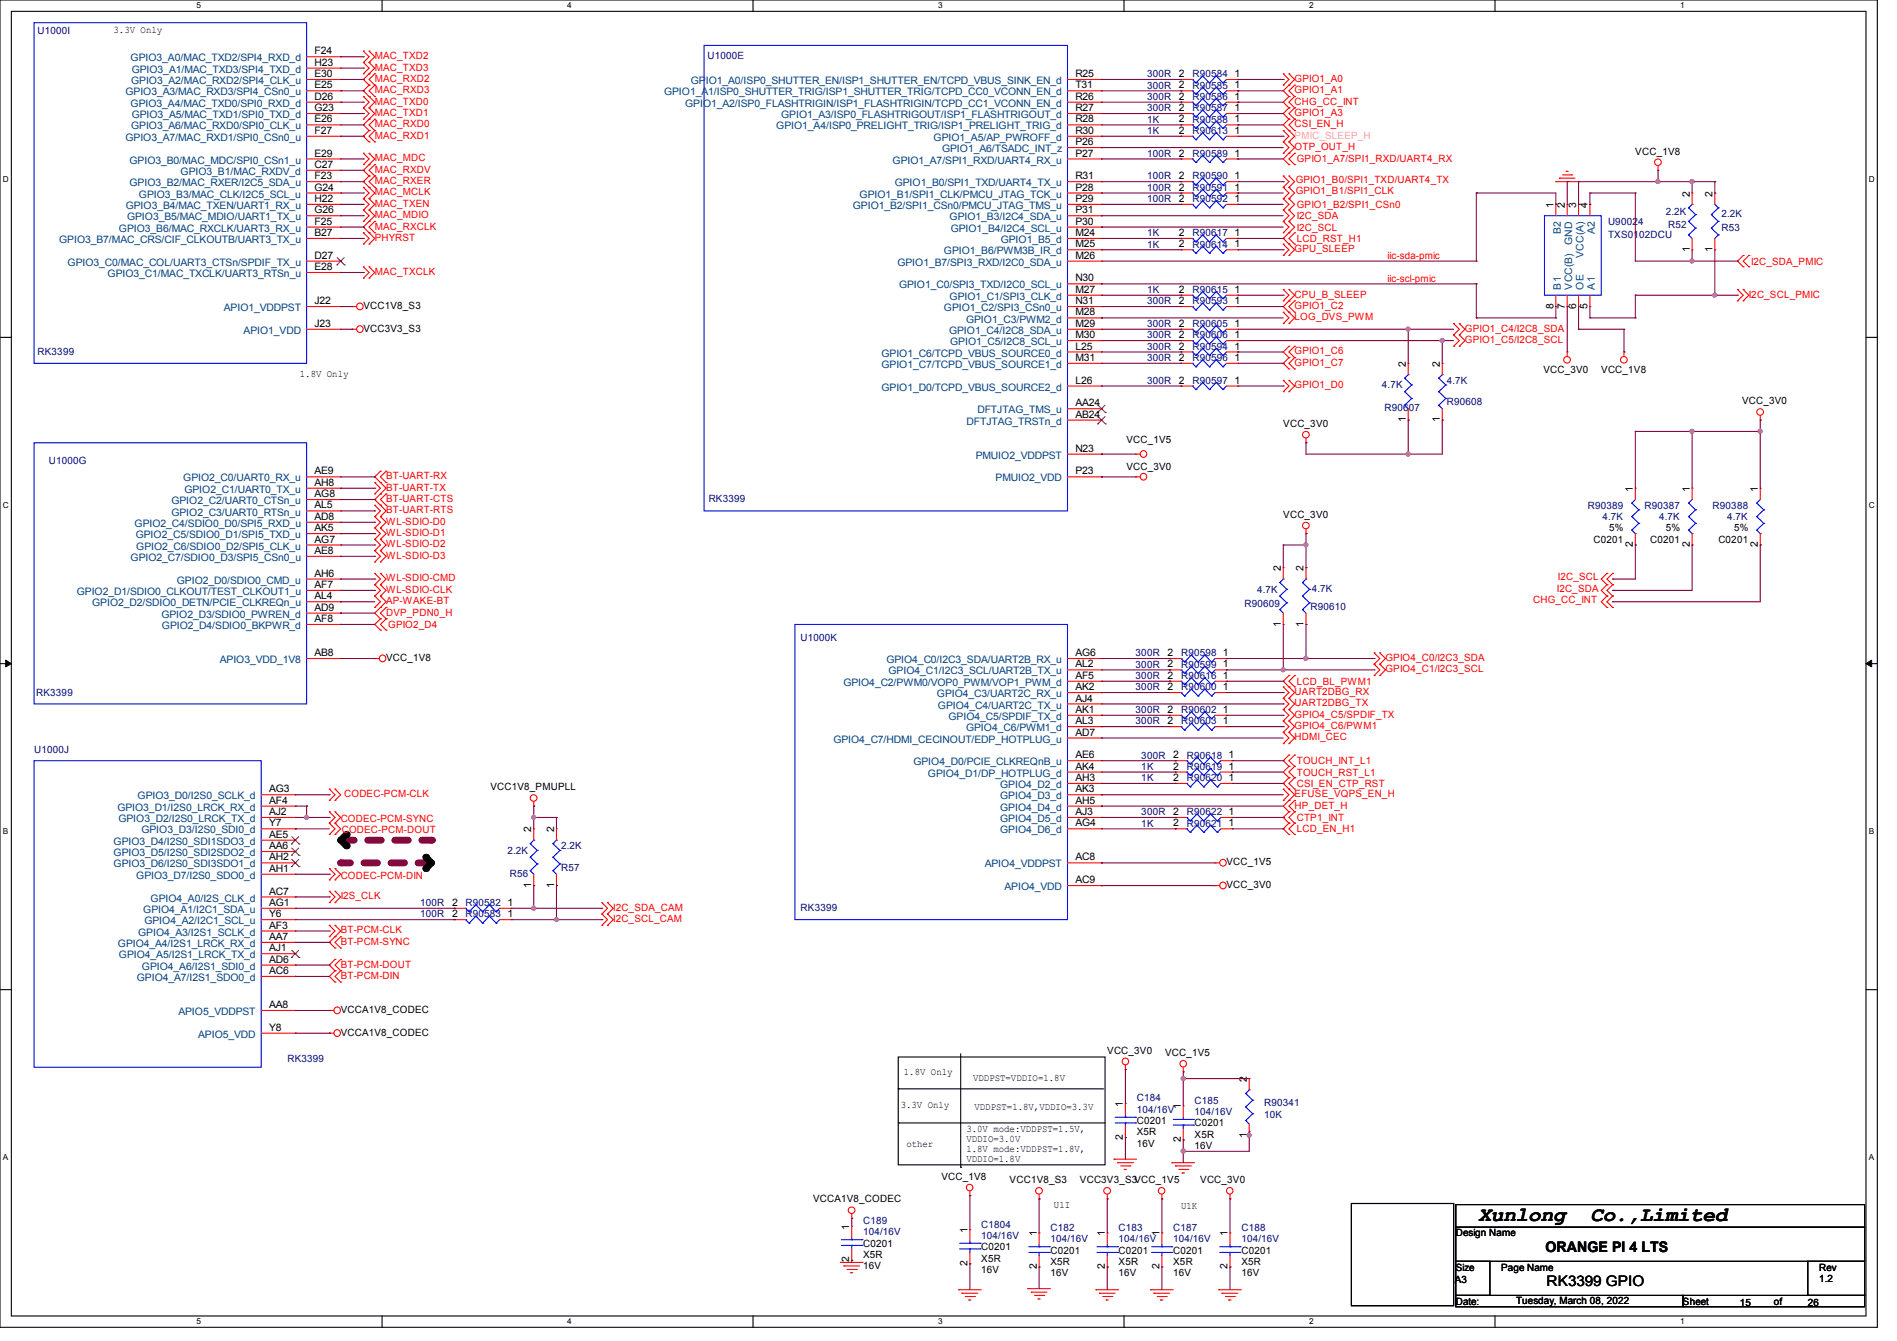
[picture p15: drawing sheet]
<svg xmlns="http://www.w3.org/2000/svg" width="297mm" height="210mm" viewBox="0 0 297 210" stroke-linecap="round" stroke-linejoin="round" font-family="sans-serif">
<defs><g id="words">
<g font-size="3.2">
<text x="231.5" y="191.1">Xunlong</text>
<text x="249" y="191.1">Co.,Limited</text>
</g>
<g font-size="2.3">
<text x="242" y="196.1">ORANGE PI 4 LTS</text>
<text x="242.1" y="201.4">RK3399 GPIO</text>
</g>
<g font-size="1.6" fill="#000080">
<text x="5.9" y="5.3">U1000I</text>
<text x="110.8" y="9.3">U1000E</text>
<text x="179.6" y="12.1">300R</text>
<text x="179.6" y="13.9">300R</text>
<text x="179.6" y="15.7">300R</text>
<text x="179.6" y="17.4">300R</text>
<text x="186.7" y="12.1">R90584</text>
<text x="186.7" y="13.9">R90585</text>
<text x="186.7" y="15.7">R90586</text>
<text x="186.7" y="17.4">R90587</text>
<text x="179.6" y="19.2">1K</text>
<text x="179.6" y="21">1K</text>
<text x="186.7" y="19.2">R90588</text>
<text x="186.7" y="21">R90613</text>
<text x="179.6" y="29.9">100R</text>
<text x="179.6" y="28.1">100R</text>
<text x="179.6" y="24.6">100R</text>
<text x="186.7" y="29.9">R90591</text>
<text x="186.7" y="28.1">R90590</text>
<text x="186.7" y="24.6">R90589</text>
<text x="179.6" y="31.7">100R</text>
<text x="186.7" y="31.7">R90592</text>
<text x="251.8" y="35.2">U9002</text>
<text x="256.5" y="35.2">4</text>
<text x="260.8" y="33.6">2.2K</text>
<text x="261.2" y="35.8">R52</text>
<text x="269.5" y="34">2.2K</text>
<text x="179.6" y="38.8">1K</text>
<text x="179.6" y="37">1K</text>
<text x="186.7" y="38.8">R90614</text>
<text x="186.7" y="37">R90617</text>
<text x="251.8" y="37.3">TXS0102DCU</text>
<text x="269.5" y="36.1">R53</text>
<text x="179.6" y="45.9">1K</text>
<text x="179.6" y="47.7">300R</text>
<text x="186.7" y="45.9">R90615</text>
<text x="186.7" y="47.7">R90593</text>
<text x="179.6" y="51.2">300R</text>
<text x="179.6" y="53">300R</text>
<text x="186.7" y="51.2">R90605</text>
<text x="186.7" y="53">R90606</text>
<text x="5.9" y="55.7">RK3399</text>
<text x="179.6" y="54.8">300R</text>
<text x="179.6" y="56.6">300R</text>
<text x="186.7" y="54.8">R90594</text>
<text x="186.7" y="56.6">R90596</text>
<text x="179.6" y="60.1">300R</text>
<text x="186.7" y="60.1">R90597</text>
<text x="216.4" y="60.8">4.7K</text>
<text x="216.7" y="64.4">R90607</text>
<text x="226.5" y="63.5">R90608</text>
<text x="226.5" y="60.1">4.7K</text>
<text x="7.7" y="72.7">U1000G</text>
<text x="111" y="78.6">RK3399</text>
<text x="248.6" y="79.7">R90389</text>
<text x="250.9" y="81.4">4.7K</text>
<text x="257.5" y="79.7">R90387</text>
<text x="259.8" y="81.4">4.7K</text>
<text x="268.1" y="79.7">R90388</text>
<text x="270.4" y="81.4">4.7K</text>
<text x="194.9" y="95.1">R90609</text>
<text x="196.8" y="92.8">4.7K</text>
<text x="205.2" y="95.5">R90610</text>
<text x="205.4" y="92.7">4.7K</text>
<text x="125.3" y="100.5">U1000K</text>
<text x="177.8" y="102.8">300R</text>
<text x="177.8" y="104.6">300R</text>
<text x="177.8" y="106.3">300R</text>
<text x="184.9" y="102.8">R90598</text>
<text x="184.9" y="104.6">R90599</text>
<text x="184.9" y="106.3">R90616</text>
<text x="5.7" y="109">RK3399</text>
<text x="177.8" y="111.7">300R</text>
<text x="177.8" y="108.1">300R</text>
<text x="177.8" y="113.5">300R</text>
<text x="184.9" y="111.7">R90602</text>
<text x="184.9" y="108.1">R90600</text>
<text x="184.9" y="113.5">R90603</text>
<text x="5.3" y="117.9">U1000J</text>
<text x="178.7" y="118.8">300R</text>
<text x="185.8" y="118.8">R90618</text>
<text x="178.7" y="122.3">1K</text>
<text x="178.7" y="120.6">1K</text>
<text x="185.8" y="122.3">R90620</text>
<text x="185.8" y="120.6">R90619</text>
<text x="178.7" y="129.5">1K</text>
<text x="178.7" y="127.7">300R</text>
<text x="185.8" y="129.5">R90621</text>
<text x="185.8" y="127.7">R90622</text>
<text x="79.5" y="133.7">2.2K</text>
<text x="79.8" y="137.3">R56</text>
<text x="87.8" y="136.4">R57</text>
<text x="87.8" y="133">2.2K</text>
<text x="65.8" y="143.7">100R</text>
<text x="65.8" y="141.9">100R</text>
<text x="72.9" y="143.7">R90583</text>
<text x="72.9" y="141.9">R90582</text>
<text x="125.3" y="142.6">RK3399</text>
<text x="45" y="166.2">RK3399</text>
<text x="178" y="172.5">C184</text>
<text x="187" y="172.8">C185</text>
<text x="197.9" y="173.2">R90341</text>
<text x="178" y="174.2">104/16V</text>
<text x="187" y="174.6">104/16V</text>
<text x="197.9" y="175.1">10K</text>
<text x="135.1" y="191.7">C189</text>
<text x="135.1" y="193.5">104/16V</text>
<text x="153.6" y="192.2">C1804</text>
<text x="153.6" y="194">104/16V</text>
<text x="164.5" y="192.7">C182</text>
<text x="164.5" y="194.5">104/16V</text>
<text x="175.1" y="192.7">C183</text>
<text x="175.1" y="194.5">104/16V</text>
<text x="183.7" y="192.7">C187</text>
<text x="183.7" y="194.5">104/16V</text>
<text x="194.4" y="192.7">C188</text>
<text x="194.4" y="194.5">104/16V</text>
</g>
<g font-size="1.6">
<text x="17.8" y="5.1">3.3V Only</text>
<text x="49.2" y="10.3">H23</text>
<text x="49.2" y="8.5">F24</text>
<text x="49.2" y="17.4">G23</text>
<text x="49.2" y="15.6">D26</text>
<text x="49.2" y="13.8">E25</text>
<text x="49.2" y="12.1">E30</text>
<text x="168.4" y="12.1">R25</text>
<text x="168.4" y="13.8">T31</text>
<text x="168.4" y="15.6">R26</text>
<text x="168.4" y="17.4">R27</text>
<text x="184.6" y="12.1">2</text>
<text x="184.6" y="13.8">2</text>
<text x="184.6" y="15.6">2</text>
<text x="184.6" y="17.4">2</text>
<text x="193.3" y="12.1">1</text>
<text x="193.3" y="13.8">1</text>
<text x="193.3" y="15.6">1</text>
<text x="193.3" y="17.4">1</text>
<text x="49.2" y="21">F27</text>
<text x="49.2" y="19.2">E26</text>
<text x="168.4" y="19.2">R28</text>
<text x="168.4" y="21">R30</text>
<text x="168.4" y="22.7">P26</text>
<text x="184.6" y="19.2">2</text>
<text x="184.6" y="21">2</text>
<text x="193.3" y="19.2">1</text>
<text x="193.3" y="21">1</text>
<text x="49.2" y="29.8">G24</text>
<text x="49.2" y="28.1">F23</text>
<text x="49.2" y="26.3">C27</text>
<text x="49.2" y="24.5">E29</text>
<text x="168.4" y="24.5">P27</text>
<text x="168.4" y="28.1">R31</text>
<text x="168.4" y="29.8">P28</text>
<text x="184.6" y="29.8">2</text>
<text x="184.6" y="28.1">2</text>
<text x="184.6" y="24.5">2</text>
<text x="193.3" y="29.8">1</text>
<text x="193.3" y="28.1">1</text>
<text x="193.3" y="24.5">1</text>
<text x="256" y="24.2">VCC_1V8</text>
<text x="49.2" y="35.2">F25</text>
<text x="49.2" y="33.4">G26</text>
<text x="49.2" y="31.6">H22</text>
<text x="168.4" y="31.6">P29</text>
<text x="168.4" y="33.4">P31</text>
<text x="168.4" y="35.2">P30</text>
<text x="184.6" y="31.6">2</text>
<text x="193.3" y="31.6">1</text>
<text x="243.2" y="32.6" transform="rotate(-90 243.2 32.6)">1</text>
<text x="245" y="32.6" transform="rotate(-90 245 32.6)">2</text>
<text x="246.8" y="32.6" transform="rotate(-90 246.8 32.6)">3</text>
<text x="248.5" y="32.6" transform="rotate(-90 248.5 32.6)">4</text>
<text x="264.5" y="30.8" transform="rotate(-90 264.5 30.8)">2</text>
<text x="268.1" y="30.8" transform="rotate(-90 268.1 30.8)">2</text>
<text x="49.2" y="40.5">D27</text>
<text x="49.2" y="37">B27</text>
<text x="168.4" y="40.5">M26</text>
<text x="168.4" y="37">M24</text>
<text x="168.4" y="38.7">M25</text>
<text x="184.6" y="38.7">2</text>
<text x="184.6" y="37">2</text>
<text x="193.3" y="38.7">1</text>
<text x="193.3" y="37">1</text>
<text x="264.5" y="39.5" transform="rotate(-90 264.5 39.5)">1</text>
<text x="268.1" y="39.5" transform="rotate(-90 268.1 39.5)">1</text>
<text x="49.2" y="42.3">E28</text>
<text x="49.2" y="47.6">J22</text>
<text x="168.4" y="44.1">N30</text>
<text x="168.4" y="45.8">M27</text>
<text x="168.4" y="47.6">N31</text>
<text x="184.6" y="45.8">2</text>
<text x="184.6" y="47.6">2</text>
<text x="193.3" y="45.8">1</text>
<text x="193.3" y="47.6">1</text>
<text x="49.2" y="51.2">J23</text>
<text x="56.9" y="51.9">VCC3V3_S3</text>
<text x="56.9" y="48.4">VCC1V8_S3</text>
<text x="168.4" y="49.4">M28</text>
<text x="168.4" y="51.2">M29</text>
<text x="168.4" y="53">M30</text>
<text x="184.6" y="51.2">2</text>
<text x="184.6" y="53">2</text>
<text x="193.3" y="51.2">1</text>
<text x="193.3" y="53">1</text>
<text x="243.2" y="48.3" transform="rotate(-90 243.2 48.3)">8</text>
<text x="245" y="48.3" transform="rotate(-90 245 48.3)">7</text>
<text x="246.8" y="48.3" transform="rotate(-90 246.8 48.3)">6</text>
<text x="248.5" y="48.3" transform="rotate(-90 248.5 48.3)">5</text>
<text x="46.9" y="59">1.8V Only</text>
<text x="168.4" y="54.7">L25</text>
<text x="168.4" y="56.5">M31</text>
<text x="184.6" y="54.7">2</text>
<text x="184.6" y="56.5">2</text>
<text x="193.3" y="54.7">1</text>
<text x="193.3" y="56.5">1</text>
<text x="220.1" y="57.4" transform="rotate(-90 220.1 57.4)">2</text>
<text x="225.4" y="57.4" transform="rotate(-90 225.4 57.4)">2</text>
<text x="241.6" y="58.3">VCC_3V0</text>
<text x="250.7" y="58.3">VCC_1V8</text>
<text x="168.4" y="60.1">L26</text>
<text x="168.4" y="63.6">AA24</text>
<text x="168.4" y="65.4">AB24</text>
<text x="184.6" y="60.1">2</text>
<text x="193.3" y="60.1">1</text>
<text x="272.8" y="63.3">VCC_3V0</text>
<text x="168.4" y="70.7">N23</text>
<text x="176.4" y="69.3">VCC_1V5</text>
<text x="200.9" y="66.9">VCC_3V0</text>
<text x="220.1" y="66.1" transform="rotate(-90 220.1 66.1)">1</text>
<text x="225.4" y="66.1" transform="rotate(-90 225.4 66.1)">1</text>
<text x="49.2" y="74.3">AE9</text>
<text x="49.2" y="76.1">AH8</text>
<text x="49.2" y="77.9">AG8</text>
<text x="168.4" y="74.3">P23</text>
<text x="176.4" y="73.6">VCC_3V0</text>
<text x="255.7" y="77" transform="rotate(-90 255.7 77)">1</text>
<text x="264.5" y="77" transform="rotate(-90 264.5 77)">1</text>
<text x="275.2" y="77" transform="rotate(-90 275.2 77)">1</text>
<text x="49.2" y="79.6">AL5</text>
<text x="49.2" y="81.4">AD8</text>
<text x="49.2" y="83.2">AK5</text>
<text x="200.9" y="81.1">VCC_3V0</text>
<text x="251.9" y="83.2">5%</text>
<text x="260.8" y="83.2">5%</text>
<text x="271.5" y="83.2">5%</text>
<text x="49.2" y="85">AG7</text>
<text x="49.2" y="86.7">AE8</text>
<text x="200.5" y="89.5" transform="rotate(-90 200.5 89.5)">2</text>
<text x="204.1" y="89.5" transform="rotate(-90 204.1 89.5)">2</text>
<text x="249.5" y="85">C0201</text>
<text x="255.7" y="85.7" transform="rotate(-90 255.7 85.7)">2</text>
<text x="258.4" y="85">C0201</text>
<text x="264.5" y="85.7" transform="rotate(-90 264.5 85.7)">2</text>
<text x="269" y="85">C0201</text>
<text x="275.2" y="85.7" transform="rotate(-90 275.2 85.7)">2</text>
<text x="49.2" y="90.3">AH6</text>
<text x="49.2" y="92.1">AF7</text>
<text x="49.2" y="93.9">AL4</text>
<text x="49.2" y="95.6">AD9</text>
<text x="49.2" y="97.4">AF8</text>
<text x="200.5" y="98.1" transform="rotate(-90 200.5 98.1)">1</text>
<text x="204.1" y="98.1" transform="rotate(-90 204.1 98.1)">1</text>
<text x="49.2" y="102.7">AB8</text>
<text x="60.5" y="103.5">VCC_1V8</text>
<text x="168.4" y="102.7">AG6</text>
<text x="168.4" y="104.5">AL2</text>
<text x="168.4" y="106.3">AF5</text>
<text x="182.8" y="102.7">2</text>
<text x="182.8" y="104.5">2</text>
<text x="182.8" y="106.3">2</text>
<text x="191.5" y="102.7">1</text>
<text x="191.5" y="104.5">1</text>
<text x="191.5" y="106.3">1</text>
<text x="168.4" y="108.1">AK2</text>
<text x="168.4" y="109.9">AJ4</text>
<text x="168.4" y="111.6">AK1</text>
<text x="168.4" y="113.4">AL3</text>
<text x="182.8" y="111.6">2</text>
<text x="182.8" y="108.1">2</text>
<text x="182.8" y="113.4">2</text>
<text x="191.5" y="111.6">1</text>
<text x="191.5" y="108.1">1</text>
<text x="191.5" y="113.4">1</text>
<text x="168.4" y="115.2">AD7</text>
<text x="168.4" y="118.7">AE6</text>
<text x="183.7" y="118.7">2</text>
<text x="192.4" y="118.7">1</text>
<text x="42.1" y="124.1">AG3</text>
<text x="42.1" y="125.9">AF4</text>
<text x="76.8" y="123.8">VCC1V8_PMUPLL</text>
<text x="168.4" y="120.5">AK4</text>
<text x="168.4" y="122.3">AH3</text>
<text x="168.4" y="124.1">AK3</text>
<text x="168.4" y="125.9">AH5</text>
<text x="183.7" y="122.3">2</text>
<text x="183.7" y="120.5">2</text>
<text x="192.4" y="122.3">1</text>
<text x="192.4" y="120.5">1</text>
<text x="42.1" y="127.6">AJ2</text>
<text x="42.1" y="129.4">Y7</text>
<text x="42.1" y="131.2">AE5</text>
<text x="83.2" y="130.3" transform="rotate(-90 83.2 130.3)">2</text>
<text x="86.7" y="130.3" transform="rotate(-90 86.7 130.3)">2</text>
<text x="168.4" y="127.6">AJ3</text>
<text x="168.4" y="129.4">AG4</text>
<text x="183.7" y="129.4">2</text>
<text x="183.7" y="127.6">2</text>
<text x="192.4" y="129.4">1</text>
<text x="192.4" y="127.6">1</text>
<text x="42.1" y="133">AA6</text>
<text x="42.1" y="134.7">AH2</text>
<text x="42.1" y="136.5">AH1</text>
<text x="168.4" y="134.7">AC8</text>
<text x="192" y="135.5">VCC_1V5</text>
<text x="42.1" y="140.1">AC7</text>
<text x="42.1" y="141.9">AG1</text>
<text x="42.1" y="143.6">Y6</text>
<text x="70.8" y="143.6">2</text>
<text x="70.8" y="141.9">2</text>
<text x="79.5" y="143.6">1</text>
<text x="79.5" y="141.9">1</text>
<text x="83.2" y="139" transform="rotate(-90 83.2 139)">1</text>
<text x="86.7" y="139" transform="rotate(-90 86.7 139)">1</text>
<text x="168.4" y="138.3">AC9</text>
<text x="192" y="139.1">VCC_3V0</text>
<text x="42.1" y="145.4">AF3</text>
<text x="42.1" y="147.2">AA7</text>
<text x="42.1" y="149">AJ1</text>
<text x="42.1" y="150.7">AD6</text>
<text x="42.1" y="152.5">AC6</text>
<text x="42.1" y="161.4">Y8</text>
<text x="42.1" y="157.9">AA8</text>
<text x="53.3" y="158.6">VCCA1V8_CODEC</text>
<text x="53.3" y="162.2">VCCA1V8_CODEC</text>
<text x="173.4" y="165">VCC_3V0</text>
<text x="182.4" y="165.4">VCC_1V5</text>
<text x="141" y="173.5">3.3V Only</text>
<text x="141.5" y="168.4">1.8V Only</text>
<text x="152.4" y="169.2">VDDPST=VDDIO=1.8V</text>
<text x="152.6" y="173.9">VDDPST=1.8V,VDDIO=3.3V</text>
<text x="175.8" y="173.4" transform="rotate(-90 175.8 173.4)">1</text>
<text x="184.9" y="173.7" transform="rotate(-90 184.9 173.7)">1</text>
<text x="195.2" y="169.5" transform="rotate(-90 195.2 169.5)">2</text>
<text x="141.9" y="179.6">other</text>
<text x="151.3" y="177.2">3.0V mode:VDDPST=1.5V,</text>
<text x="151.3" y="178.8">VDDIO=3.0V</text>
<text x="175.8" y="178.5" transform="rotate(-90 175.8 178.5)">2</text>
<text x="178" y="176">C0201</text>
<text x="178" y="177.8">X5R</text>
<text x="178" y="179.6">16V</text>
<text x="184.9" y="178.9" transform="rotate(-90 184.9 178.9)">2</text>
<text x="187" y="176.4">C0201</text>
<text x="187" y="178.2">X5R</text>
<text x="187" y="180">16V</text>
<text x="195.2" y="178.1" transform="rotate(-90 195.2 178.1)">1</text>
<text x="147.4" y="184.7">VCC_1V8</text>
<text x="151.3" y="180.4">1.8V mode:VDDPST=1.8V,</text>
<text x="151.3" y="181.9">VDDIO=1.8V</text>
<text x="158.1" y="185.3">VCC1V8_S3</text>
<text x="169.1" y="185.3">VCC3V3_S3VCC_1V5</text>
<text x="187.9" y="185.3">VCC_3V0</text>
<text x="127.3" y="188.3">VCCA1V8_CODEC</text>
<text x="165" y="189.1">U1I</text>
<text x="184.9" y="189.4">U1K</text>
<text x="133" y="197.7" transform="rotate(-90 133 197.7)">2</text>
<text x="133" y="192.6" transform="rotate(-90 133 192.6)">1</text>
<text x="135.1" y="195.2">C0201</text>
<text x="135.1" y="197">X5R</text>
<text x="151.5" y="193.1" transform="rotate(-90 151.5 193.1)">1</text>
<text x="153.6" y="195.8">C0201</text>
<text x="153.6" y="197.6">X5R</text>
<text x="162.3" y="193.6" transform="rotate(-90 162.3 193.6)">1</text>
<text x="164.5" y="196.3">C0201</text>
<text x="173" y="193.6" transform="rotate(-90 173 193.6)">1</text>
<text x="175.1" y="196.3">C0201</text>
<text x="181.5" y="193.6" transform="rotate(-90 181.5 193.6)">1</text>
<text x="183.7" y="196.3">C0201</text>
<text x="192.2" y="193.6" transform="rotate(-90 192.2 193.6)">1</text>
<text x="194.4" y="196.3">C0201</text>
<text x="227.9" y="193.6">Design Name</text>
<text x="135.1" y="198.8">16V</text>
<text x="151.5" y="198.2" transform="rotate(-90 151.5 198.2)">2</text>
<text x="153.6" y="199.3">16V</text>
<text x="162.3" y="198.8" transform="rotate(-90 162.3 198.8)">2</text>
<text x="164.5" y="198.1">X5R</text>
<text x="164.5" y="199.9">16V</text>
<text x="173" y="198.8" transform="rotate(-90 173 198.8)">2</text>
<text x="175.1" y="198.1">X5R</text>
<text x="175.1" y="199.9">16V</text>
<text x="181.5" y="198.8" transform="rotate(-90 181.5 198.8)">2</text>
<text x="183.7" y="198.1">X5R</text>
<text x="183.7" y="199.9">16V</text>
<text x="192.2" y="198.8" transform="rotate(-90 192.2 198.8)">2</text>
<text x="194.4" y="198.1">X5R</text>
<text x="194.4" y="199.9">16V</text>
<text x="227.8" y="200.9">A3</text>
<text x="227.9" y="199">Size</text>
<text x="235" y="199">Page Name</text>
<text x="284.8" y="199">Rev</text>
<text x="284.8" y="200.7">1.2</text>
<text x="227.9" y="204.3">Date:</text>
<text x="237.4" y="204.1">Tuesday, March 08, 2022</text>
<text x="263.5" y="204.3">Sheet</text>
<text x="272.4" y="204.5">15</text>
<text x="277.7" y="204.3">of</text>
<text x="283" y="204.5">26</text>
</g>
<g font-size="1.6" fill="#004080">
<text x="20.4" y="9.6">GPIO3_A0/MAC_TXD2/SPI4_RXD_d</text>
<text x="20.6" y="11.4">GPIO3_A1/MAC_TXD3/SPI4_TXD_d</text>
<text x="19.6" y="14.9">GPIO3_A3/MAC_RXD3/SPI4_CSn0_u</text>
<text x="20.4" y="16.7">GPIO3_A4/MAC_TXD0/SPI0_RXD_d</text>
<text x="20.5" y="13.2">GPIO3_A2/MAC_RXD2/SPI4_CLK_u</text>
<text x="104" y="14.9">GPIO1_A1/ISP0_SHUTTER_TRIG/ISP1_SHUTTER_TRIG/TCPD_CC0_VCONN_EN_d</text>
<text x="107.3" y="16.7">GPIO1_A2/ISP0_FLASHTRIGIN/ISP1_FLASHTRIGIN/TCPD_CC1_VCONN_EN_d</text>
<text x="108.2" y="13.2">GP</text>
<text x="110.5" y="13.2">IO1_A0/ISP0_SHUTTER_EN/ISP1_SHUTTER_EN/TCPD_VBUS_SINK_EN_d</text>
<text x="19.6" y="22.1">GPIO3_A7/MAC_RXD1/SPI0_CSn0_u</text>
<text x="20.5" y="20.3">GPIO3_A6/MAC_RXD0/SPI0_CLK_u</text>
<text x="20.6" y="18.5">GPIO3_A5/MAC_TXD1/SPI0_TXD_d</text>
<text x="121.5" y="20.3">GPIO1_A4/ISP0_PRELIGHT_TRIG/ISP1_PRELIGHT_TRIG_d</text>
<text x="122.3" y="18.5">GPIO1_A3/ISP0_FLASHTRIGOUT/ISP1_FLASHTRIGOUT_d</text>
<text x="146.2" y="22.1">GPIO1_A5/AP_PWROFF_d</text>
<text x="147.5" y="23.8">GPIO1_A6/TSADC_INT_z</text>
<text x="20.3" y="29.2">GPIO3_B2/MAC_RXER/I2C5_SDA_u</text>
<text x="20.3" y="25.6">GPIO3_B0/MAC_MDC/SPI0_CSn1_u</text>
<text x="28.3" y="27.4">GPIO3_B1/MAC_RXDV_d</text>
<text x="139.7" y="25.6">GPIO1_A7/SPI1_RXD/UART4_RX_u</text>
<text x="140.1" y="29.2">GPIO1_B0/SPI1_TXD/UART4_TX_u</text>
<text x="19.7" y="32.7">GPIO3_B4/MAC_TXEN/UART1_RX_u</text>
<text x="19.9" y="34.5">GPIO3_B5/MAC_MDIO/UART1_TX_u</text>
<text x="21.8" y="30.9">GPIO3_B3/MAC_CLK/I2C5_SCL_u</text>
<text x="133.5" y="32.7">GPIO1_B2/SPI1_CSn0/PMCU_JTAG_TMS_u</text>
<text x="134.6" y="30.9">GPIO1_B1/SPI1_CLK/PMCU_JTAG_TCK_u</text>
<text x="148.7" y="34.5">GPIO1_B3/I2C4_SDA_u</text>
<text x="9.3" y="38.1">GPIO3_B7/MAC_CRS/CIF_CLKOUTB/UART3_TX_u</text>
<text x="10.6" y="41.6">GPIO3_C0/MAC_COL/UART3_CTSn/SPDIF_TX_u</text>
<text x="18.6" y="36.3">GPIO3_B6/MAC_RXCLK/UART3_RX_u</text>
<text x="140.5" y="41.6">GPIO1_B7/SPI3_RXD/I2C0_SDA_u</text>
<text x="147.8" y="39.8">GPIO1_B6/PWM3B_IR_d</text>
<text x="148.8" y="36.3">GPIO1_B4/I2C4_SCL_u</text>
<text x="156.7" y="38.1">GPIO1_B5_d</text>
<text x="244.3" y="36.7" transform="rotate(-90 244.3 36.7)">B2</text>
<text x="246.1" y="38.3" transform="rotate(-90 246.1 38.3)">GND</text>
<text x="247.9" y="40.3" transform="rotate(-90 247.9 40.3)">VCC(A)</text>
<text x="249.7" y="36.7" transform="rotate(-90 249.7 36.7)">A2</text>
<text x="16.8" y="43.4">GPIO3_C1/MAC_TXCLK/UART3_RTSn_u</text>
<text x="140.8" y="45.2">GPIO1_C0/SPI3_TXD/I2C0_SCL_u</text>
<text x="148.7" y="46.9">GPIO1_C1/SPI3_CLK_d</text>
<text x="244.3" y="45.3" transform="rotate(-90 244.3 45.3)">B1</text>
<text x="246.1" y="45.3" transform="rotate(-90 246.1 45.3)">VCC(B)</text>
<text x="247.9" y="45.3" transform="rotate(-90 247.9 45.3)">OE</text>
<text x="249.7" y="45.3" transform="rotate(-90 249.7 45.3)">A1</text>
<text x="35.1" y="48.7">APIO1_VDDPST</text>
<text x="38.1" y="52.3">APIO1_VDD</text>
<text x="147.8" y="48.7">GPIO1_C2/SPI3_CSn0_u</text>
<text x="148.6" y="52.3">GPIO1_C4/I2C8_SDA_u</text>
<text x="151.3" y="50.5">GPIO1_C3/PWM2_d</text>
<text x="138" y="55.8">GPIO1_C6/TCPD_VBUS_SOURCE0_d</text>
<text x="138" y="57.6">GPIO1_C7/TCPD_VBUS_SOURCE1_d</text>
<text x="148.8" y="54.1">GPIO1_C5/I2C8_SCL_u</text>
<text x="138" y="61.2">GPIO1_D0/TCPD_VBUS_SOURCE2_d</text>
<text x="153" y="64.7">DFTJTAG_TMS_u</text>
<text x="151.3" y="66.5">DFTJTAG_TRSTn_d</text>
<text x="152.8" y="71.8">PMUIO2_VDDPST</text>
<text x="28.7" y="75.4">GPIO2_C0/UART0_RX_u</text>
<text x="28.9" y="77.2">GPIO2_C1/UART0_TX_u</text>
<text x="155.9" y="75.4">PMUIO2_VDD</text>
<text x="21.1" y="82.5">GPIO2_C4/SDIO0_D0/SPI5_RXD_u</text>
<text x="26.8" y="79">GPIO2_C2/UART0_CTSn_u</text>
<text x="26.8" y="80.7">GPIO2_C3/UART0_RTSn_u</text>
<text x="20.4" y="87.8">GPIO2_C7/SDIO0_D3/SPI5_CSn0_u</text>
<text x="21.3" y="84.3">GPIO2_C5/SDIO0_D1/SPI5_TXD_u</text>
<text x="21.3" y="86.1">GPIO2_C6/SDIO0_D2/SPI5_CLK_u</text>
<text x="12" y="93.2">GPIO2_D1/SDIO0_CLKOUT/TEST_CLKOUT1_u</text>
<text x="14.4" y="95">GPIO2_D2/SDIO0_DETN/PCIE_CLKREQn_u</text>
<text x="27.7" y="91.4">GPIO2_D0/SDIO0_CMD_u</text>
<text x="25.3" y="96.7">GPIO2_D3/SDIO0_PWREN_d</text>
<text x="25.4" y="98.5">GPIO2_D4/SDIO0_BKPWR_d</text>
<text x="34.4" y="103.8">APIO3_VDD_1V8</text>
<text x="132" y="107.4">GPIO4_C2/PWM0/VOP0_PWM/VOP1_PWM_d</text>
<text x="138.8" y="103.8">GPIO4_C0/I2C3_SDA/UART2B_RX_u</text>
<text x="139.1" y="105.6">GPIO4_C1/I2C3_SCL/UART2B_TX_u</text>
<text x="146.7" y="109.2">GPIO4_C3/UART2C_RX_u</text>
<text x="146.9" y="111">GPIO4_C4/UART2C_TX_u</text>
<text x="148.5" y="112.7">GPIO4_C5/SPDIF_TX_d</text>
<text x="130.5" y="116.3">GPIO4_C7/HDMI_CECINOUT/EDP_HOTPLUG_u</text>
<text x="143" y="119.8">GPIO4_D0/PCIE_CLKREQnB_u</text>
<text x="151.3" y="114.5">GPIO4_C6/PWM1_d</text>
<text x="21.5" y="125.2">GPIO3_D0/I2S0_SCLK_d</text>
<text x="145.3" y="121.6">GPIO4_D1/DP_HOTPLUG_d</text>
<text x="156.6" y="123.4">GPIO4_D2_d</text>
<text x="156.6" y="125.2">GPIO4_D3_d</text>
<text x="18.4" y="127">GPIO3_D1/I2S0_LRCK_RX_d</text>
<text x="18.5" y="128.7">GPIO3_D2/I2S0_LRCK_TX_d</text>
<text x="22.1" y="130.5">GPIO3_D3/I2S0_SDI0_d</text>
<text x="156.6" y="127">GPIO4_D4_d</text>
<text x="156.6" y="128.7">GPIO4_D5_d</text>
<text x="156.6" y="130.5">GPIO4_D6_d</text>
<text x="17.8" y="132.3">GPIO3_D4/I2S0_SDI1SDO3_d</text>
<text x="17.8" y="134.1">GPIO3_D5/I2S0_SDI2SDO2_d</text>
<text x="17.8" y="135.8">GPIO3_D6/I2S0_SDI3SDO1_d</text>
<text x="21.3" y="137.6">GPIO3_D7/I2S0_SDO0_d</text>
<text x="154.2" y="135.8">APIO4_VDDPST</text>
<text x="22.4" y="143">GPIO4_A1/I2C1_SDA_u</text>
<text x="23.6" y="141.2">GPIO4_A0/I2S_CLK_d</text>
<text x="157.3" y="139.4">APIO4_VDD</text>
<text x="18.5" y="148.3">GPIO4_A4/I2S1_LRCK_RX_d</text>
<text x="21.6" y="146.5">GPIO4_A3/I2S1_SCLK_d</text>
<text x="22.6" y="144.7">GPIO4_A2/I2C1_SCL_u</text>
<text x="18.6" y="150.1">GPIO4_A5/I2S1_LRCK_TX_d</text>
<text x="21.4" y="153.6">GPIO4_A7/I2S1_SDO0_d</text>
<text x="22.2" y="151.8">GPIO4_A6/I2S1_SDI0_d</text>
<text x="27.9" y="159">APIO5_VDDPST</text>
<text x="31" y="162.5">APIO5_VDD</text>
</g>
<g font-size="1.6" fill="#f00">
<text x="58.7" y="9.3">MAC_TXD2</text>
<text x="58.7" y="11">MAC_TXD3</text>
<text x="58.7" y="12.8">MAC_RXD2</text>
<text x="58.7" y="14.6">MAC_RXD3</text>
<text x="58.7" y="16.4">MAC_TXD0</text>
<text x="202.7" y="14.6">GPIO1_A1</text>
<text x="202.7" y="12.8">GPIO1_A0</text>
<text x="202.7" y="16.4">CHG_CC_INT</text>
<text x="58.7" y="19.9">MAC_RXD0</text>
<text x="58.7" y="21.7">MAC_RXD1</text>
<text x="58.7" y="18.2">MAC_TXD1</text>
<text x="202.7" y="23.5">OTP_OUT_H</text>
<text x="202.7" y="18.2">GPIO1_A3</text>
<text x="202.7" y="19.9">CSI_EN_H</text>
<text x="58.7" y="28.8">MAC_RXER</text>
<text x="58.7" y="25.3">MAC_MDC</text>
<text x="58.7" y="27.1">MAC_RXDV</text>
<text x="202.9" y="28.7">GPIO1_B0/SPI1_TXD/UART4_TX</text>
<text x="203" y="25.4">GPIO1_A7/SPI1_RXD/UART4_RX</text>
<text x="58.7" y="35.9">MAC_RXCLK</text>
<text x="58.7" y="30.6">MAC_MCLK</text>
<text x="58.7" y="32.4">MAC_TXEN</text>
<text x="58.7" y="34.2">MAC_MDIO</text>
<text x="202.9" y="30.4">GPIO1_B1/SPI1_CLK</text>
<text x="203" y="32.6">GPIO1_B2/SPI1_CSn0</text>
<text x="203" y="34.3">I2C_SDA</text>
<text x="58.7" y="37.7">PHYRST</text>
<text x="202.7" y="39.5">GPU_SLEEP</text>
<text x="203" y="36.1">I2C_SCL</text>
<text x="203" y="37.9">LCD_RST_H1</text>
<text x="217.3" y="40.6">iic-sda-pmic</text>
<text x="274.2" y="41.4">I2C_SDA_PMIC</text>
<text x="58.7" y="43.1">MAC_TXCLK</text>
<text x="202.7" y="46.6">CPU_B_SLEEP</text>
<text x="217.3" y="44.1">iic-scl-pmic</text>
<text x="273.8" y="46.6">I2C_SCL_PMIC</text>
<text x="202.7" y="50.2">LOG_DVS_PWM</text>
<text x="202.7" y="48.4">GPIO1_C2</text>
<text x="229.4" y="51.9">GPIO1_C4/I2C8_SDA</text>
<text x="229.4" y="53.7">GPIO1_C5/I2C8_SCL</text>
<text x="202.7" y="57.3">GPIO1_C7</text>
<text x="202.7" y="55.5">GPIO1_C6</text>
<text x="202.7" y="60.8">GPIO1_D0</text>
<text x="60.5" y="76.8">BT-UART-TX</text>
<text x="60.5" y="75.1">BT-UART-RX</text>
<text x="60.5" y="82.2">WL-SDIO-D0</text>
<text x="60.5" y="83.9">WL-SDIO-D1</text>
<text x="60.5" y="80.4">BT-UART-RTS</text>
<text x="60.5" y="78.6">BT-UART-CTS</text>
<text x="60.5" y="87.5">WL-SDIO-D3</text>
<text x="60.5" y="85.7">WL-SDIO-D2</text>
<text x="60.5" y="91.1">WL-SDIO-CMD</text>
<text x="60.5" y="92.8">WL-SDIO-CLK</text>
<text x="60.5" y="94.6">AP-WAKE-BT</text>
<text x="240" y="94.4">CHG_CC_INT</text>
<text x="243.8" y="92.7">I2C_SDA</text>
<text x="243.9" y="90.9">I2C_SCL</text>
<text x="60.5" y="96.4">DVP_PDN0_H</text>
<text x="60.8" y="98.3">GPIO2_D4</text>
<text x="203" y="107.2">LCD_BL_PWM1</text>
<text x="216.9" y="103.5">GPIO4_C0/I2C3_SDA</text>
<text x="216.9" y="105.3">GPIO4_C1/I2C3_SCL</text>
<text x="202.7" y="108.8">UART2DBG_RX</text>
<text x="202.7" y="110.6">UART2DBG_TX</text>
<text x="202.7" y="112.4">GPIO4_C5/SPDIF_TX</text>
<text x="202.7" y="116">HDMI_CEC</text>
<text x="202.7" y="114.2">GPIO4_C6/PWM1</text>
<text x="203" y="119.7">TOUCH_INT_L1</text>
<text x="53.9" y="124.8">CODEC-PCM-CLK</text>
<text x="202.7" y="124.8">EFUSE_VQPS_EN_H</text>
<text x="203" y="121.5">TOUCH_RST_L1</text>
<text x="203" y="123.2">CSI_EN_CTP_RST</text>
<text x="53.3" y="128.7">CODEC-PCM-SYNC</text>
<text x="53.5" y="130.5">CODEC-PCM-DOUT</text>
<text x="202.7" y="126.6">HP_DET_H</text>
<text x="203" y="130.3">LCD_EN_H1</text>
<text x="203" y="128.6">CTP1_INT</text>
<text x="53.3" y="137.6">CODEC-PCM-DIN</text>
<text x="53.3" y="140.8">I2S_CLK</text>
<text x="96" y="142.6">I2C_SDA_CAM</text>
<text x="53.3" y="146.2">BT-PCM-CLK</text>
<text x="53.3" y="148">BT-PCM-SYNC</text>
<text x="96" y="144.4">I2C_SCL_CAM</text>
<text x="53.3" y="153.3">BT-PCM-DIN</text>
<text x="53.3" y="151.5">BT-PCM-DOUT</text>
</g>
<text font-size="1.6" fill="#ff80c0" x="202.7" y="21.7">PMIC_SLEEP_H</text>
<g font-size="1.3">
<text x="30.8" y="1.3">5</text>
<text x="88.8" y="1.3">4</text>
<text x="146.9" y="1.3">3</text>
<text x="205" y="1.3">2</text>
<text x="263.1" y="1.3">1</text>
<text x=".5" y="28.4">D</text>
<text x="292.6" y="28.4">D</text>
<text x=".5" y="79.5">C</text>
<text x="292.6" y="79.5">C</text>
<text x=".5" y="130.6">B</text>
<text x="292.6" y="130.6">B</text>
<text x=".5" y="181.7">A</text>
<text x="292.6" y="181.7">A</text>
<text x="30.8" y="207.4">5</text>
<text x="88.8" y="207.4">4</text>
<text x="146.9" y="207.4">3</text>
<text x="205" y="207.4">2</text>
<text x="263.1" y="207.4">1</text>
</g>
</g></defs>
<g fill="none" stroke="#000" stroke-width=".17">
<path d="M0 0h293.9v207.9h-293.9zM1.8 1.8h290.3v204.3h-290.3zM59.8 0v1.8M117.9 0v1.8M176 0v1.8M234.1 0v1.8M0 52.8h1.8M292.1 52.8h1.8M0 103.9h1.8M292.1 103.9h1.8M0 155h1.8M292.1 155h1.8"/>
<path d="M140.6 165.5h32.4v16.9h-32.4zM140.6 170.5h.1M140.6 175.9h.1M140.6 170.5h32.2M140.6 175.9h32.4M150.4 165v17.8M150.4 182.8h.1M59.8 206.1v1.8M117.9 206.1v1.8M176 206.1v1.8M234.1 206.1v1.8"/>
</g>
<path d="M.9 103.4l.9 .5-.9 .5zM292.1 103.9l.9-.5v1z" fill="#000"/>
<path d="M.9 103.4l.9 .5-.9 .5zM292.1 103.9l.9-.5v1z" fill="none" stroke="#000" stroke-width=".16"/>
<path d="M53.3 131.6h14.3" fill="none" stroke="#800000" stroke-width="1.1" stroke-dasharray="2.1 2.1"/>
<circle cx="67.6" cy="131.6" r=".53" fill="#800000" stroke-dasharray="2.1 2.1"/>
<path d="M53.3 131.6l.9-.9M53.3 131.6l.9 .9" fill="none" stroke="#000" stroke-width="1.1" stroke-dasharray="2.1 2.1"/>
<g fill="#000" stroke-dasharray="2.1 2.1">
<circle cx="54.2" cy="130.7" r=".53"/>
<circle cx="54.2" cy="132.5" r=".53"/>
</g>
<path d="M67.6 135.1h-14.3" fill="none" stroke="#800000" stroke-width="1.1" stroke-dasharray="2.1 2.1"/>
<circle cx="53.3" cy="135.1" r=".53" fill="#800000" stroke-dasharray="2.1 2.1"/>
<path d="M67.6 135.1l-.9-.9M67.6 135.1l-.9 .9" fill="none" stroke="#000" stroke-width="1.1" stroke-dasharray="2.1 2.1"/>
<g fill="#000" stroke-dasharray="2.1 2.1">
<circle cx="66.7" cy="134.2" r=".53"/>
<circle cx="66.7" cy="136" r=".53"/>
</g>
<g fill="none" stroke="#f00" stroke-width=".17">
<path d="M48 19.6h5.3M48 17.8h5.3M48 16h5.3M48 14.2h5.3M48 12.4h5.3M48 10.7h5.3M48 8.9h5.3M53.3 19.6h.1M53.3 17.8h.1M53.3 16h.1M53.3 14.2h.1M53.3 12.4h.1"/>
<path d="M53.3 10.7h.1M53.3 8.9h.1M56.9 9.8h.1M56.9 8h.1M56.9 11.6h.1M56.9 16.9h.1M56.9 15.1h.1M56.9 18.7h.1M56.9 8l.9 .9-.9 .9M56.9 9.8l.9 .9-.9 .9M56.9 15.1l.9 .9-.9 .9M56.9 16.9l.9 .9-.9 .9"/>
<path d="M57.8 11.6h.1M57.8 13.3h.1M57.8 15.1h.1M57.8 18.7h.1M57.8 9.8h.1M57.8 8h.1M57.8 16.9h.1M57.8 9.8l.9 .9-1.8 1.7 .9 .9M57.8 13.3l-.9 .9 1.8 1.8-.9 .9M57.8 16.9l.9 .9-1.8 1.8 .9 .8M57.8 8l.9 .9-.9 .9M58.7 13.3h.1"/>
<path d="M58.7 11.6h.1M58.7 15.1h.1M58.7 18.7h.1M58.7 11.6l-.9 .8 .9 .9M58.7 13.3l-.9 .9 .9 .9M58.7 18.7l-.9 .9 .9 .8M167.1 19.6h5.4M167.1 17.8h5.4M167.1 16h5.4M167.1 14.2h5.4M167.1 12.4h5.4M172.5 12.4h.1"/>
<path d="M172.5 14.2h.1M172.5 16h.1M172.5 17.8h.1M172.5 19.6h.1M184.9 12.4h.1M184.9 14.2h.1M184.9 19.6h.1M184.9 16h.1M184.9 17.8h.1M184.9 19.6h1.8M184.9 17.8h1.8M184.9 16h1.8"/>
<path d="M184.9 14.2h1.8M184.9 12.4h1.8M192 19.6h1.8M192 17.8h1.8M192 16h1.8M192 14.2h1.8M192 12.4h1.8M193.8 12.4h.1M193.8 14.2h.1M193.8 19.6h.1M193.8 16h.1M193.8 17.8h.1"/>
<path d="M200.9 13.3h.1M200.9 11.6h.1M200.9 11.6l.9 .8-.9 .9M201.8 13.3h.1M201.8 15.1h.1M201.8 11.6h.1M201.8 18.7h.1M201.8 16.9h.1M201.8 18.7l-.9 .9 1.8 1.7-.9 .9M201.8 11.6l.9 .8-1.8 1.8 .9 .9M201.8 16.9l-.9 .9 .9 .9M201.8 15.1l-.9 .9 .9 .9"/>
<path d="M202.7 15.1h.1M202.7 13.3h.1M202.7 16.9h.1M202.7 18.7h.1M202.7 13.3l-.9 .9 .9 .9M202.7 16.9l-.9 .9 .9 .9M202.7 15.1l-.9 .9 .9 .9M202.7 18.7l-.9 .9 .9 .8M48 28.4h5.3M48 30.2h5.3M48 37.3h5.3M48 35.6h5.3"/>
<path d="M48 33.8h5.3M48 32h5.3M48 26.7h5.3M48 24.9h5.3M48 21.3h5.3M53.3 37.3h.1M53.3 35.6h.1M53.3 33.8h.1M53.3 32h.1M53.3 30.2h.1M53.3 28.4h.1M53.3 26.7h.1"/>
<path d="M53.3 24.9h.1M53.3 21.3h.1M56.9 25.8h.1M56.9 24h.1M56.9 38.2h.1M56.9 36.4h.1M56.9 31.1h.1M56.9 29.3h.1M56.9 32.9h.1M56.9 34.7h.1M56.9 24l.9 .9-.9 .9M56.9 36.4l.9 .9-.9 .9"/>
<path d="M56.9 29.3l.9 .9-.9 .9M56.9 31.1l.9 .9-.9 .9M56.9 32.9l.9 .9-.9 .9M57.8 27.6h.1M57.8 29.3h.1M57.8 20.4h.1M57.8 22.2h.1M57.8 25.8h.1M57.8 24h.1M57.8 38.2h.1M57.8 36.4h.1M57.8 34.7h.1"/>
<path d="M57.8 31.1h.1M57.8 32.9h.1M57.8 27.6l-.9 .8 1.8 1.8-.9 .9M57.8 20.4l-.9 .9 .9 .9M57.8 24l.9 .9-1.8 1.8 .9 .9M57.8 32.9l.9 .9-1.8 1.8 1.8 1.7-.9 .9M57.8 31.1l.9 .9-.9 .9M58.7 29.3h.1M58.7 27.6h.1M58.7 20.4h.1M58.7 22.2h.1M58.7 25.8h.1"/>
<path d="M58.7 36.4h.1M58.7 34.7h.1M58.7 27.6l-.9 .8 .9 .9M58.7 20.4l-.9 .9 .9 .9M58.7 25.8l-.9 .9 .9 .9M58.7 34.7l-.9 .9 .9 .8M167.1 28.4h5.4M167.1 30.2h5.4M167.1 37.3h5.4M167.1 35.6h5.4M167.1 33.8h5.4M167.1 32h5.4"/>
<path d="M167.1 24.9h5.4M167.1 21.3h5.4M167.1 23.1h5.4M167.1 39.1h5.4M172.5 21.3h.1M172.5 23.1h.1M172.5 24.9h.1M172.5 28.4h.1M172.5 30.2h.1M172.5 32h.1M172.5 33.8h.1M172.5 35.6h.1"/>
<path d="M172.5 37.3h.1M172.5 39.1h.1M184.9 30.2h.1M184.9 28.4h.1M184.9 32h.1M184.9 39.1h.1M184.9 21.3h.1M184.9 37.3h.1M184.9 24.9h.1M184.9 28.4h1.8M184.9 30.2h1.8M184.9 37.3h1.8"/>
<path d="M184.9 32h1.8M184.9 24.9h1.8M184.9 21.3h1.8M184.9 39.1h1.8M192 28.4h1.8M192 30.2h1.8M192 37.3h1.8M192 32h1.8M192 24.9h1.8M192 21.3h1.8M192 39.1h1.8M193.8 30.2h.1"/>
<path d="M193.8 28.4h.1M193.8 32h.1M193.8 39.1h.1M193.8 21.3h.1M193.8 37.3h.1M193.8 24.9h.1M200.9 22.2h.1M200.9 20.4h.1M200.9 24h.1M200.9 31.1h.1M200.9 29.3h.1M200.9 32.9h.1"/>
<path d="M200.9 27.6h.1M200.9 38.2h.1M200.9 34.7h.1M200.9 36.4h.1M200.9 20.4l.9 .9-.9 .9M200.9 22.2l.9 .9-.9 .9M200.9 29.3l.9 .9-.9 .9M200.9 31.1l.9 .9-.9 .9M200.9 27.6l.9 .8-.9 .9M200.9 38.2l.9 .9-.9 .9M200.9 32.9l.9 .9-.9 .9M200.9 34.7l.9 .9-.9 .8"/>
<path d="M201.8 22.2h.1M201.8 20.4h.1M201.8 24h.1M201.8 31.1h.1M201.8 29.3h.1M201.8 32.9h.1M201.8 27.6h.1M201.8 25.8h.1M201.8 38.2h.1M201.8 34.7h.1M201.8 36.4h.1M201.8 22.2l.9 .9-1.8 1.8 .9 .9"/>
<path d="M201.8 29.3l.9 .9-.9 .9M201.8 31.1l.9 .9-.9 .9M201.8 27.6l.9 .8-.9 .9M201.8 34.7l.9 .9-1.8 1.7 1.8 1.8-.9 .9M201.8 32.9l.9 .9-.9 .9M202.7 25.8h.1M202.7 24h.1M202.7 38.2h.1M202.7 36.4h.1M202.7 20.4h.1M202.7 24l-.9 .9 .9 .9M202.7 36.4l-.9 .9 .9 .9"/>
<path d="M243.6 28.4h.1M243.6 32h.1M243.6 28.4h3.5M243.6 32v1.8M244.1 27.9h.1M244.1 27.9h2.5M244.6 27.4h1.5M245.2 26.8h.1M245.2 26.8h.3M245.4 32h.1M245.4 32v1.8M246.1 27.4h.1"/>
<path d="M247.1 32h.1M247.1 32v1.8M248.9 32h.1M248.9 32v1.8M259.6 26.7h.1M259.6 26v.7M264.9 39.1h.1M264.9 30.2h.1M264.9 30.2v1.8M264.9 37.3v1.8M268.5 39.1h.1M268.5 30.2h.1"/>
<path d="M268.5 30.2v1.8M268.5 37.3v1.8M48 51.6h5.3M48 48h5.3M48 42.7h5.3M48 40.9h5.3M53.3 42.7h.1M53.3 40.9h.1M53.3 51.6h.1M53.3 48h.1M55.1 51.6h.1M55.1 48h.1"/>
<path d="M55.1 51.6h.7M55.1 48h.7M56.9 43.6h.1M56.9 41.8h.1M56.9 41.8l.9 .9-.9 .9M57.8 43.6h.1M57.8 41.8h.1M57.8 41.8l.9 .9-.9 .9M167.1 51.6h5.4M167.1 48h5.4M167.1 40.9h5.4M167.1 44.4h5.4"/>
<path d="M167.1 46.2h5.4M167.1 49.8h5.4M167.1 53.3h5.4M167.1 55.1h5.4M167.1 56.9h5.4M172.5 44.4h.1M172.5 40.9h.1M172.5 46.2h.1M172.5 48h.1M172.5 49.8h.1M172.5 51.6h.1M172.5 53.3h.1"/>
<path d="M172.5 55.1h.1M172.5 56.9h.1M184.9 55.1h.1M184.9 46.2h.1M184.9 56.9h.1M184.9 48h.1M184.9 51.6h.1M184.9 53.3h.1M184.9 51.6h1.8M184.9 48h1.8M184.9 46.2h1.8M184.9 53.3h1.8"/>
<path d="M184.9 55.1h1.8M184.9 56.9h1.8M192 51.6h1.8M192 48h1.8M192 46.2h1.8M192 53.3h1.8M192 55.1h1.8M192 56.9h1.8M193.8 55.1h.1M193.8 46.2h.1M193.8 56.9h.1M193.8 48h.1"/>
<path d="M193.8 51.6h.1M193.8 53.3h.1M200.9 59.6h.1M200.9 50.7h.1M200.9 48.9h.1M200.9 40h.1M200.9 47.1h.1M200.9 45.3h.1M200.9 59.6l.9 .9-.9 .8M200.9 48.9l.9 .9-.9 .9M200.9 45.3l.9 .9-.9 .9M201.8 56h.1"/>
<path d="M201.8 57.8h.1M201.8 59.6h.1M201.8 50.7h.1M201.8 48.9h.1M201.8 54.2h.1M201.8 40h.1M201.8 47.1h.1M201.8 45.3h.1M201.8 56l-.9 .9 .9 .9M201.8 59.6l.9 .9-.9 .8M201.8 45.3l.9 .9-1.8 1.8 1.8 1.8-.9 .9M201.8 54.2l-.9 .9 .9 .9"/>
<path d="M202.7 57.8h.1M202.7 56h.1M202.7 54.2h.1M202.7 47.1h.1M202.7 48.9h.1M202.7 56l-.9 .9 .9 .9M202.7 54.2l-.9 .9 .9 .9M202.7 47.1l-.9 .9 .9 .9M220.5 56.9h.1M220.5 56.9v1.8M225.8 56.9h.1M225.8 56.9v1.8"/>
<path d="M227.6 52.5h.1M227.6 50.7h.1M227.6 54.2h.1M227.6 50.7l.9 .9-.9 .9M227.6 52.5l.9 .8-.9 .9M228.5 52.5h.1M228.5 50.7h.1M228.5 54.2h.1M228.5 50.7l.9 .9-.9 .9M228.5 52.5l.9 .8-.9 .9M243.6 48h.1M243.6 46.2v1.8"/>
<path d="M245.4 55.1h.1M245.4 48h.1M245.4 46.2v1.8M245.4 55.1v.7M247.1 48h.1M247.1 46.2v1.8M248.9 48h.1M248.9 46.2v1.8M254.3 55.1h.1M254.3 55.1v.7M272 47.1h.1M272 45.3h.1"/>
<path d="M272 45.3l.9 .9-.9 .9M272.9 40h.1M272.9 41.8h.1M272.9 47.1h.1M272.9 45.3h.1M272.9 40l-.9 .9 .9 .9M272.9 45.3l.9 .9-.9 .9M273.8 41.8h.1M273.8 40h.1M273.8 40l-.9 .9 .9 .9M48 74.7h5.3M48 76.5h5.3"/>
<path d="M48 78.2h5.3M53.3 74.7h.1M53.3 76.5h.1M53.3 78.2h.1M58.7 77.3h.1M58.7 75.6h.1M58.7 79.1h.1M58.7 75.6l.9 .9-.9 .8M58.7 79.1l.9 .9-.9 .9M59.6 77.3h.1M59.6 75.6h.1M59.6 73.8h.1"/>
<path d="M59.6 79.1h.1M59.6 75.6l.9 .9-1.8 1.7 1.8 1.8-.9 .9M59.6 73.8l-.9 .9 .9 .9M60.5 75.6h.1M60.5 73.8h.1M60.5 79.1h.1M60.5 77.3h.1M60.5 73.8l-.9 .9 .9 .9M60.5 77.3l-.9 .9 .9 .9M167.1 71.1h5.4M167.1 74.7h5.4M167.1 60.5h5.4"/>
<path d="M167.1 64h5.4M167.1 65.8h5.4M172.5 60.5h.1M172.5 64h.1M172.5 65.8h.1M172.5 71.1h.1M172.5 74.7h.1M177.8 71.1h.1M177.8 74.7h.1M177.8 71.1h.7M177.8 74.7h.7M184.9 60.5h.1"/>
<path d="M184.9 60.5h1.8M192 60.5h1.8M193.8 60.5h.1M200.9 61.3h.1M201.8 61.3h.1M204.5 69.3h.1M204.5 68.6v.7M220.5 65.8h.1M220.5 64v1.8M225.8 65.8h.1M225.8 64v1.8M256 76.5h.1"/>
<path d="M256 76.5v1.7M264.9 76.5h.1M264.9 76.5v1.7M275.6 65.8h.1M275.6 76.5h.1M275.6 65.1v.7M275.6 76.5v1.7M48 80h5.3M48 81.8h5.3M48 83.6h5.3M48 85.3h5.3M48 87.1h5.3"/>
<path d="M48 90.7h5.3M48 92.5h5.3M48 94.2h5.3M48 96h5.3M48 97.8h5.3M53.3 80h.1M53.3 81.8h.1M53.3 83.6h.1M53.3 85.3h.1M53.3 87.1h.1M53.3 90.7h.1M53.3 92.5h.1"/>
<path d="M53.3 94.2h.1M53.3 96h.1M53.3 97.8h.1M58.7 91.6h.1M58.7 89.8h.1M58.7 93.3h.1M58.7 82.7h.1M58.7 80.9h.1M58.7 84.5h.1M58.7 88h.1M58.7 86.2h.1M58.7 95.1h.1"/>
<path d="M58.7 89.8l.9 .9-.9 .9M58.7 91.6l.9 .9-.9 .8M58.7 80.9l.9 .9-.9 .9M58.7 82.7l.9 .9-.9 .9M58.7 86.2l.9 .9-.9 .9M58.7 84.5l.9 .8-.9 .9M58.7 93.3l.9 .9-.9 .9M59.6 91.6h.1M59.6 89.8h.1M59.6 93.3h.1M59.6 82.7h.1M59.6 80.9h.1"/>
<path d="M59.6 84.5h.1M59.6 88h.1M59.6 86.2h.1M59.6 95.1h.1M59.6 96.9h.1M59.6 98.7h.1M59.6 89.8l.9 .9-.9 .9M59.6 91.6l.9 .9-.9 .8M59.6 80.9l.9 .9-.9 .9M59.6 82.7l.9 .9-.9 .9M59.6 86.2l.9 .9-.9 .9M59.6 84.5l.9 .8-.9 .9"/>
<path d="M59.6 93.3l.9 .9-1.8 1.8 .9 .9M59.6 96.9l-.9 .9 .9 .9M60.5 98.7h.1M60.5 96.9h.1M60.5 95.1h.1M60.5 96.9l-.9 .9 .9 .9M60.5 95.1l-.9 .9 .9 .9M200.9 97.8h.1M200.9 88.9h.1M200.9 88.9v1.8M200.9 96v1.8M204.5 83.6h.1"/>
<path d="M204.5 97.8h.1M204.5 88.9h.1M204.5 82.8v.8M204.5 88.9v1.8M204.5 96v1.8M251.6 91.6h.1M251.6 89.8h.1M251.6 93.3h.1M251.6 95.1h.1M251.6 89.8l-.9 .9 .9 .9M251.6 91.6l-.9 .9 .9 .8M251.6 93.3l-.9 .9 .9 .9"/>
<path d="M252.5 91.6h.1M252.5 89.8h.1M252.5 93.3h.1M252.5 95.1h.1M252.5 89.8l-.9 .9 .9 .9M252.5 91.6l-.9 .9 .9 .8M252.5 93.3l-.9 .9 .9 .9M256 85.3h.1M256 83.6v1.7M264.9 85.3h.1M264.9 83.6v1.7M275.6 85.3h.1"/>
<path d="M275.6 83.6v1.7M48 103.1h5.3M53.3 103.1h.1M58.7 103.1h.1M58.7 103.1h.7M167.1 103.1h5.4M167.1 112h5.4M167.1 119.1h5.4M167.1 104.9h5.4M167.1 106.7h5.4M167.1 108.5h5.4M167.1 110.2h5.4"/>
<path d="M167.1 113.8h5.4M167.1 115.6h5.4M172.5 103.1h.1M172.5 104.9h.1M172.5 106.7h.1M172.5 108.5h.1M172.5 110.2h.1M172.5 112h.1M172.5 113.8h.1M172.5 115.6h.1M172.5 119.1h.1M183.1 103.1h.1"/>
<path d="M183.1 112h.1M183.1 104.9h.1M183.1 108.5h.1M183.1 113.8h.1M183.1 106.7h.1M183.1 103.1h1.8M183.1 112h1.8M183.1 104.9h1.8M183.1 106.7h1.8M183.1 108.5h1.8M183.1 113.8h1.8M184 119.1h.1"/>
<path d="M184 119.1h1.8M190.2 103.1h1.8M190.2 112h1.8M190.2 104.9h1.8M190.2 106.7h1.8M190.2 108.5h1.8M190.2 113.8h1.8M191.1 119.1h1.8M192 103.1h.1M192 112h.1M192 104.9h.1M192 108.5h.1"/>
<path d="M192 113.8h.1M192 106.7h.1M192.9 119.1h.1M200.9 116.5h.1M200.9 114.7h.1M200.9 109.3h.1M200.9 107.6h.1M200.9 111.1h.1M200.9 112.9h.1M200.9 114.7l.9 .9-.9 .9M200.9 107.6l.9 .9-.9 .8M200.9 109.3l.9 .9-.9 .9"/>
<path d="M200.9 112.9l.9 .9-.9 .9M200.9 111.1l.9 .9-.9 .9M201.8 116.5h.1M201.8 114.7h.1M201.8 109.3h.1M201.8 107.6h.1M201.8 111.1h.1M201.8 112.9h.1M201.8 118.2h.1M201.8 105.8h.1M201.8 118.2l-.9 .9 .9 .9M201.8 114.7l.9 .9-.9 .9"/>
<path d="M201.8 105.8l-.9 .9 1.8 1.8-.9 .8M201.8 109.3l.9 .9-.9 .9M201.8 112.9l.9 .9-.9 .9M201.8 111.1l.9 .9-.9 .9M202.7 118.2h.1M202.7 107.6h.1M202.7 105.8h.1M202.7 118.2l-.9 .9 .9 .9M202.7 105.8l-.9 .9 .9 .9M215.1 104h.1M215.1 102.2h.1M215.1 105.8h.1"/>
<path d="M215.1 102.2l.9 .9-.9 .9M215.1 104l.9 .9-.9 .9M216 104h.1M216 102.2h.1M216 105.8h.1M216 102.2l.9 .9-.9 .9M216 104l.9 .9-.9 .9M40.9 135.1h5.3M40.9 129.8h5.3M40.9 128h5.3M40.9 124.5h5.3M40.9 126.2h5.3"/>
<path d="M40.9 131.6h5.3M40.9 133.3h5.3M40.9 136.9h5.3M46.2 124.5h.1M46.2 126.2h.1M46.2 128h.1M46.2 129.8h.1M46.2 131.6h.1M46.2 133.3h.1M46.2 135.1h.1M46.2 136.9h.1M51.6 139.6h.1"/>
<path d="M51.6 123.6h.1M51.6 125.3h.1M51.6 128.9h.1M51.6 130.7h.1M51.6 136h.1M51.6 137.8h.1M51.6 127.1h.1M51.6 139.6l.9 .9-.9 .9M51.6 123.6l.9 .9-.9 .8M51.6 128.9l.9 .9-.9 .9M51.6 136l.9 .9-.9 .9M51.6 127.1l.9 .9-.9 .9"/>
<path d="M52.5 139.6h.1M52.5 123.6h.1M52.5 125.3h.1M52.5 128.9h.1M52.5 130.7h.1M52.5 136h.1M52.5 137.8h.1M52.5 127.1h.1M52.5 139.6l.8 .9-.8 .9M52.5 123.6l.8 .9-.8 .8M52.5 128.9l.8 .9-.8 .9M52.5 136l.8 .9-.8 .9"/>
<path d="M52.5 127.1l.8 .9-.8 .9M83.6 126.2h.1M83.6 138.7h.1M83.6 129.8h.1M83.6 125.5v.7M83.6 129.8v1.8M83.6 136.9v1.8M87.1 138.7h.1M87.1 129.8h.1M87.1 129.8v1.8M87.1 136.9v1.8M167.1 135.1h5.4"/>
<path d="M167.1 138.7h5.4M167.1 129.8h5.4M167.1 128h5.4M167.1 120.9h5.4M167.1 122.7h5.4M167.1 124.5h5.4M167.1 126.2h5.4M172.5 120.9h.1M172.5 122.7h.1M172.5 124.5h.1M172.5 126.2h.1M172.5 135.1h.1"/>
<path d="M172.5 128h.1M172.5 129.8h.1M172.5 138.7h.1M184 129.8h.1M184 128h.1M184 122.7h.1M184 120.9h.1M184 129.8h1.8M184 128h1.8M184 120.9h1.8M184 122.7h1.8M190.2 135.1h.1"/>
<path d="M190.2 138.7h.1M190.2 135.1h.8M190.2 138.7h.8M191.1 129.8h1.8M191.1 128h1.8M191.1 120.9h1.8M191.1 122.7h1.8M192.9 129.8h.1M192.9 128h.1M192.9 122.7h.1M192.9 120.9h.1M200.9 125.3h.1"/>
<path d="M200.9 123.6h.1M200.9 123.6l.9 .9-.9 .8M201.8 125.3h.1M201.8 127.1h.1M201.8 123.6h.1M201.8 128.9h.1M201.8 130.7h.1M201.8 120h.1M201.8 121.8h.1M201.8 120l-.9 .9 .9 .9M201.8 121.8l-.9 .9 1.8 1.8-1.8 1.7 .9 .9M201.8 128.9l-.9 .9 .9 .9"/>
<path d="M201.8 127.1l-.9 .9 .9 .9M202.7 127.1h.1M202.7 125.3h.1M202.7 130.7h.1M202.7 128.9h.1M202.7 120h.1M202.7 121.8h.1M202.7 123.6h.1M202.7 125.3l-.9 .9 .9 .9M202.7 128.9l-.9 .9 .9 .9M202.7 120l-.9 .9 .9 .9M202.7 127.1l-.9 .9 .9 .9"/>
<path d="M202.7 121.8l-.9 .9 .9 .9M40.9 158.2h5.3M40.9 144h5.3M40.9 142.2h5.3M40.9 140.5h5.3M40.9 145.8h5.3M40.9 147.6h5.3M40.9 149.4h5.3M40.9 151.1h5.3M40.9 152.9h5.3M46.2 140.5h.1M46.2 158.2h.1"/>
<path d="M46.2 142.2h.1M46.2 144h.1M46.2 145.8h.1M46.2 147.6h.1M46.2 149.4h.1M46.2 151.1h.1M46.2 152.9h.1M51.6 158.2h.1M51.6 141.4h.1M51.6 146.7h.1M51.6 144.9h.1M51.6 158.2h.7"/>
<path d="M51.6 144.9l.9 .9-.9 .9M52.5 141.4h.1M52.5 152h.1M52.5 153.8h.1M52.5 146.7h.1M52.5 144.9h.1M52.5 148.5h.1M52.5 150.2h.1M52.5 152l-.9 .9 .9 .9M52.5 144.9l.8 .9-1.7 1.8 .9 .9M52.5 150.2l-.9 .9 .9 .9M53.3 153.8h.1"/>
<path d="M53.3 152h.1M53.3 148.5h.1M53.3 146.7h.1M53.3 150.2h.1M53.3 152l-.8 .9 .8 .9M53.3 146.7l-.8 .9 .8 .9M53.3 150.2l-.8 .9 .8 .9M71.1 144h.1M71.1 142.2h.1M71.1 144h1.8M71.1 142.2h1.8M78.2 144h1.8"/>
<path d="M78.2 142.2h1.8M80 144h.1M80 142.2h.1M94.2 143.1h.1M94.2 141.4h.1M94.2 144.9h.1M94.2 141.4l.9 .8-.9 .9M94.2 143.1l.9 .9-.9 .9M95.1 143.1h.1M95.1 141.4h.1M95.1 144.9h.1M95.1 141.4l.9 .8-.9 .9"/>
<path d="M95.1 143.1l.9 .9-.9 .9M40.9 161.8h5.3M46.2 161.8h.1M51.6 161.8h.1M51.6 161.8h.7M176.2 167.5h.1M176.2 172.8h.1M176.2 178.1h.1M176.2 166.8v.7M176.2 172.8v1.8M176.2 176.4v1.7M185.3 167.9h.1"/>
<path d="M185.3 173.2h.1M185.3 178.5h.1M185.3 167.1v.8M185.3 173.2v1.8M185.3 176.7v1.8M195.6 177.8h.1M195.6 168.9h.1M195.6 168.9v1.8M195.6 176v1.8M131.6 197.7h.1M131.6 197.7h3.5M132.1 198.2h.1"/>
<path d="M132.1 198.2h2.5M132.6 198.8h1.5M133.2 199.3h.1M133.2 199.3h.3M133.3 190.8h.1M133.3 192h.1M133.3 197.4h.1M133.3 190.1v.7M133.3 192v1.8M133.3 195.6v1.8M134.1 198.8h.1M151.8 187.2h.1"/>
<path d="M151.8 192.6h.1M151.8 197.9h.1M151.8 186.5v.7M151.8 192.6v1.8M151.8 196.1v1.8M162.7 187.7h.1M162.7 193.1h.1M162.7 198.4h.1M162.7 187v.7M162.7 193.1v1.8M162.7 196.6v1.8M173.4 187.7h.1"/>
<path d="M173.4 193.1h.1M173.4 198.4h.1M173.4 187v.7M173.4 193.1v1.8M173.4 196.6v1.8M174.4 181.5h.1M174.4 181.5h3.6M175 182.1h.1M175 182.1h2.5M175.5 182.6h1.4M176 183.1h.1M176 183.1h.4"/>
<path d="M176.9 182.6h.1M181.9 187.7h.1M181.9 193.1h.1M181.9 198.4h.1M181.9 187v.7M181.9 193.1v1.8M181.9 196.6v1.8M183.5 182.1h.1M183.5 182.1h3.5M184 182.6h.1M184 182.6h2.5M184.6 183.1h1.4"/>
<path d="M185.1 183.7h.1M185.1 183.7h.4M186 183.1h.1M192.6 187.7h.1M192.6 193.1h.1M192.6 198.4h.1M192.6 187v.7M192.6 193.1v1.8M192.6 196.6v1.8M150.1 202h.1M150.1 202h3.5M150.6 202.5h.1"/>
<path d="M150.6 202.5h2.5M151.1 203h1.5M151.7 203.6h.1M151.7 203.6h.3M152.6 203h.1M160.9 201.8h.1M160.9 201.8h3.6M161.5 202.4h.1M161.5 202.4h2.4M162 202.9h1.4M162.5 203.4h.1M162.5 203.4h.4"/>
<path d="M163.4 202.9h.1M171.6 202h.1M171.6 202h3.5M172.1 202.5h.1M172.1 202.5h2.5M172.6 203h1.5M173.2 203.6h.1M173.2 203.6h.3M174.1 203h.1M180.1 202h.1M180.1 202h3.6M180.6 202.5h.1"/>
<path d="M180.6 202.5h2.5M181.2 203h1.4M181.7 203.6h.1M181.7 203.6h.4M182.6 203h.1M190.8 202h.1M190.8 202h3.6M191.3 202.5h.1M191.3 202.5h2.5M191.9 203h1.4M192.4 203.6h.1M192.4 203.6h.3"/>
<path d="M193.3 203h.1"/>
<circle cx="259.6" cy="25.4" r=".52"/>
<circle cx="56.3" cy="48" r=".52"/>
<circle cx="56.3" cy="51.5" r=".52"/>
<circle cx="245.4" cy="56.3" r=".52"/>
<circle cx="254.2" cy="56.3" r=".52"/>
<circle cx="179" cy="74.7" r=".52"/>
<circle cx="179" cy="71.1" r=".52"/>
<circle cx="204.5" cy="68.1" r=".52"/>
<circle cx="275.6" cy="64.5" r=".52"/>
<circle cx="204.5" cy="82.3" r=".52"/>
<circle cx="59.9" cy="103.1" r=".52"/>
<circle cx="83.6" cy="125" r=".52"/>
<circle cx="191.5" cy="135.1" r=".52"/>
<circle cx="191.5" cy="138.7" r=".52"/>
<circle cx="52.8" cy="158.2" r=".52"/>
<circle cx="52.8" cy="161.8" r=".52"/>
<circle cx="176.2" cy="166.2" r=".52"/>
<circle cx="185.3" cy="166.6" r=".51"/>
<circle cx="133.3" cy="189.5" r=".52"/>
<circle cx="151.8" cy="186" r=".51"/>
<circle cx="162.7" cy="186.5" r=".52"/>
<circle cx="173.3" cy="186.5" r=".52"/>
<circle cx="181.9" cy="186.5" r=".51"/>
<circle cx="192.5" cy="186.5" r=".51"/>
</g>
<path d="M211.6 188.5h16v16h-16zM227.9 188.6h64v3.6h-64zM227.9 192.2h64v5.3h-64zM227.9 197.5h5.4v5.4h-5.4zM283 197.5h8.9v5.4h-8.9zM227.9 202.9h35.6v1.7h-35.6zM263.5 202.9h28.4v1.7h-28.4z" fill="none" stroke="#000" stroke-width=".17"/>
<g fill="none" stroke="#00f" stroke-width=".17">
<path d="M5.3 3.6h42.7v53.3h-42.7zM110.2 7.1h56.9v72.9h-56.9zM186.7 12.4h.1M186.7 14.2h.1M186.7 19.6h.1M186.7 16h.1M186.7 17.8h.1M186.7 12.4l.5 .6M186.7 14.2l.5 .6M186.7 19.6l.5 .5M186.7 16l.5 .6M186.7 17.8l.5 .5"/>
<path d="M187.2 13h.1M187.2 14.8h.1M187.2 16.6h.1M187.2 18.3h.1M188.3 11.9h.1M188.3 13.7h.1M188.3 19h.1M188.3 15.5h.1M188.3 17.2h.1M188.3 11.9l1.1 1.1M188.3 11.9l-1.1 1.1M188.3 13.7l1.1 1.1"/>
<path d="M188.3 13.7l-1.1 1.1M188.3 19l1.1 1.1M188.3 19l-1.1 1.1M188.3 15.5l1.1 1.1M188.3 15.5l-1.1 1.1M188.3 17.2l1.1 1.1M188.3 17.2l-1.1 1.1M189.4 13h.1M189.4 14.8h.1M189.4 16.6h.1M189.4 18.3h.1M190.4 11.9h.1"/>
<path d="M190.4 13.7h.1M190.4 19h.1M190.4 15.5h.1M190.4 17.2h.1M190.4 11.9l1.1 1.1M190.4 11.9l-1 1.1M190.4 13.7l1.1 1.1M190.4 13.7l-1 1.1M190.4 19l1.1 1.1M190.4 19l-1 1.1M190.4 15.5l1.1 1.1M190.4 15.5l-1 1.1"/>
<path d="M190.4 17.2l1.1 1.1M190.4 17.2l-1 1.1M191.5 13h.1M191.5 14.8h.1M191.5 16.6h.1M191.5 18.3h.1M192 12.4l-.5 .6M192 14.2l-.5 .6M192 19.6l-.5 .5M192 16l-.5 .6M192 17.8l-.5 .5M186.7 30.2h.1"/>
<path d="M186.7 28.4h.1M186.7 32h.1M186.7 39.1h.1M186.7 21.3h.1M186.7 37.3h.1M186.7 24.9h.1M186.7 30.2l.5 .6M186.7 28.4l.5 .6M186.7 32l.5 .6M186.7 39.1l.5 .6M186.7 21.3l.5 .6M186.7 37.3l.5 .6"/>
<path d="M186.7 24.9l.5 .5M187.2 30.8h.1M187.2 20.1h.1M187.2 29h.1M187.2 32.6h.1M187.2 39.7h.1M187.2 21.9h.1M187.2 37.9h.1M187.2 25.4h.1M188.3 29.7h.1M188.3 27.9h.1M188.3 31.5h.1"/>
<path d="M188.3 38.6h.1M188.3 20.8h.1M188.3 36.8h.1M188.3 24.3h.1M188.3 29.7l1.1 1.1M188.3 29.7l-1.1 1.1M188.3 27.9l1.1 1.1M188.3 27.9l-1.1 1.1M188.3 31.5l1.1 1.1M188.3 31.5l-1.1 1.1M188.3 38.6l1.1 1.1M188.3 38.6l-1.1 1.1"/>
<path d="M188.3 20.8l1.1 1.1M188.3 20.8l-1.1 1.1M188.3 36.8l1.1 1.1M188.3 36.8l-1.1 1.1M188.3 24.3l1.1 1.1M188.3 24.3l-1.1 1.1M189.4 30.8h.1M189.4 20.1h.1M189.4 29h.1M189.4 32.6h.1M189.4 39.7h.1M189.4 21.9h.1"/>
<path d="M189.4 37.9h.1M189.4 25.4h.1M190.4 29.7h.1M190.4 27.9h.1M190.4 31.5h.1M190.4 38.6h.1M190.4 20.8h.1M190.4 36.8h.1M190.4 24.3h.1M190.4 29.7l1.1 1.1M190.4 29.7l-1 1.1M190.4 27.9l1.1 1.1"/>
<path d="M190.4 27.9l-1 1.1M190.4 31.5l1.1 1.1M190.4 31.5l-1 1.1M190.4 38.6l1.1 1.1M190.4 38.6l-1 1.1M190.4 20.8l1.1 1.1M190.4 20.8l-1 1.1M190.4 36.8l1.1 1.1M190.4 36.8l-1 1.1M190.4 24.3l1.1 1.1M190.4 24.3l-1 1.1M191.5 30.8h.1"/>
<path d="M191.5 20.1h.1M191.5 29h.1M191.5 32.6h.1M191.5 39.7h.1M191.5 21.9h.1M191.5 37.9h.1M191.5 25.4h.1M192 30.2l-.5 .6M192 28.4l-.5 .6M192 32l-.5 .6M192 39.1l-.5 .6M192 21.3l-.5 .6"/>
<path d="M192 37.3l-.5 .6M192 24.9l-.5 .5M241.8 33.8h8.9v12.4h-8.9zM264.4 36.8h.1M264.4 34.7h.1M264.4 32.6h.1M264.4 36.8l.5 .5M264.4 34.7l1.1 1M264.4 32.6l1.1 1M264.9 32h.1M264.9 32l-.5 .6M265.5 35.7h.1"/>
<path d="M265.5 33.6h.1M265.5 35.7l-1.1 1.1M265.5 33.6l-1.1 1.1M267.9 35.7h.1M267.9 33.6h.1M267.9 35.7l1.1 1.1M267.9 33.6l1.1 1.1M268.5 32h.1M268.5 32l.5 .6M269 36.8h.1M269 34.7h.1M269 32.6h.1"/>
<path d="M269 36.8l-.5 .5M269 34.7l-1.1 1M269 32.6l-1.1 1M186.7 55.1h.1M186.7 46.2h.1M186.7 56.9h.1M186.7 48h.1M186.7 51.6h.1M186.7 53.3h.1M186.7 55.1l.5 .6M186.7 46.2l.5 .6M186.7 56.9l.5 .5"/>
<path d="M186.7 48l.5 .6M186.7 51.6l.5 .5M186.7 53.3l.5 .6M187.2 55.7h.1M187.2 46.8h.1M187.2 57.4h.1M187.2 48.6h.1M187.2 52.1h.1M187.2 53.9h.1M188.3 54.6h.1M188.3 45.7h.1M188.3 56.3h.1"/>
<path d="M188.3 59.9h.1M188.3 47.5h.1M188.3 51h.1M188.3 52.8h.1M188.3 54.6l1.1 1.1M188.3 54.6l-1.1 1.1M188.3 45.7l1.1 1.1M188.3 45.7l-1.1 1.1M188.3 56.3l1.1 1.1M188.3 56.3l-1.1 1.1M188.3 59.9l1.1 1.1M188.3 59.9l-1.1 1.1"/>
<path d="M188.3 47.5l1.1 1.1M188.3 47.5l-1.1 1.1M188.3 51l1.1 1.1M188.3 51l-1.1 1.1M188.3 52.8l1.1 1.1M188.3 52.8l-1.1 1.1M189.4 55.7h.1M189.4 46.8h.1M189.4 57.4h.1M189.4 48.6h.1M189.4 52.1h.1M189.4 53.9h.1"/>
<path d="M190.4 54.6h.1M190.4 45.7h.1M190.4 56.3h.1M190.4 59.9h.1M190.4 47.5h.1M190.4 51h.1M190.4 52.8h.1M190.4 54.6l1.1 1.1M190.4 54.6l-1 1.1M190.4 45.7l1.1 1.1M190.4 45.7l-1 1.1M190.4 56.3l1.1 1.1"/>
<path d="M190.4 56.3l-1 1.1M190.4 59.9l1.1 1.1M190.4 59.9l-1 1.1M190.4 47.5l1.1 1.1M190.4 47.5l-1 1.1M190.4 51l1.1 1.1M190.4 51l-1 1.1M190.4 52.8l1.1 1.1M190.4 52.8l-1 1.1M191.5 55.7h.1M191.5 46.8h.1M191.5 57.4h.1"/>
<path d="M191.5 48.6h.1M191.5 52.1h.1M191.5 53.9h.1M192 55.1l-.5 .6M192 46.2l-.5 .6M192 56.9l-.5 .5M192 48l-.5 .6M192 51.6l-.5 .5M192 53.3l-.5 .6M219.9 59.2h.1M219.9 59.2l1.1 1.1M220.5 58.7h.1"/>
<path d="M220.5 58.7l-.6 .5M225.3 59.2h.1M225.3 59.2l1.1 1.1M225.8 58.7h.1M225.8 58.7l-.5 .5M5.3 69.3h42.7v40.9h-42.7zM186.7 60.5h.1M186.7 60.5l.5 .5M187.2 61h.1M189.4 61h.1M191.5 61h.1M192 60.5l-.5 .5"/>
<path d="M219.9 63.5h.1M219.9 61.3h.1M219.9 63.5l.6 .5M219.9 61.3l1.1 1.1M221 62.4h.1M221 60.3h.1M221 62.4l-1.1 1.1M221 60.3l-1.1 1M225.3 63.5h.1M225.3 61.3h.1M225.3 63.5l.5 .5M225.3 61.3l1.1 1.1"/>
<path d="M226.4 62.4h.1M226.4 60.3h.1M226.4 62.4l-1.1 1.1M226.4 60.3l-1.1 1M255.5 78.8h.1M255.5 78.8l1.1 1M256 78.2l-.5 .6M256.6 79.8h.1M256.6 79.8l-1.1 1.1M264.4 78.8h.1M264.4 78.8l1.1 1M264.9 78.2l-.5 .6"/>
<path d="M265.5 79.8h.1M265.5 79.8l-1.1 1.1M275 78.8h.1M275 78.8l1.1 1M275.6 78.2l-.6 .6M276.1 79.8h.1M276.1 79.8l-1.1 1.1M124.5 97.8h42.6v46.2h-42.6zM200.4 95.5h.1M200.4 93.3h.1M200.4 91.2h.1M200.4 95.5l.5 .5"/>
<path d="M200.4 93.3l1.1 1.1M200.4 91.2l1.1 1.1M200.9 90.7h.1M200.9 90.7l-.5 .5M201.5 94.4h.1M201.5 92.3h.1M201.5 94.4l-1.1 1.1M201.5 92.3l-1.1 1M203.9 95.5h.1M203.9 93.3h.1M203.9 91.2h.1M203.9 95.5l.6 .5"/>
<path d="M203.9 93.3l1.1 1.1M203.9 91.2l1.1 1.1M204.5 90.7h.1M204.5 90.7l-.6 .5M205 94.4h.1M205 92.3h.1M205 94.4l-1.1 1.1M205 92.3l-1.1 1M255.5 80.9h.1M255.5 83h.1M255.5 80.9l1.1 1.1M255.5 83l.5 .6"/>
<path d="M256 83.6h.1M256.6 82h.1M256.6 82l-1.1 1M264.4 80.9h.1M264.4 83h.1M264.4 80.9l1.1 1.1M264.4 83l.5 .6M264.9 83.6h.1M265.5 82h.1M265.5 82l-1.1 1M275 80.9h.1M275 83h.1"/>
<path d="M275 80.9l1.1 1.1M275 83l.6 .6M275.6 83.6h.1M276.1 82h.1M276.1 82l-1.1 1M5.3 119.1h35.6v48h-35.6zM184.9 103.1h.1M184.9 112h.1M184.9 104.9h.1M184.9 108.5h.1M184.9 113.8h.1M184.9 106.7h.1"/>
<path d="M184.9 103.1l.6 .6M184.9 112l.6 .6M184.9 104.9l.6 .6M184.9 108.5l.6 .5M184.9 113.8l.6 .5M184.9 106.7l.6 .5M185.5 103.7h.1M185.5 112.6h.1M185.5 105.5h.1M185.5 109h.1M185.5 114.3h.1M185.5 107.2h.1"/>
<path d="M185.8 119.1h.1M185.8 119.1l.6 .6M186.4 119.7h.1M186.5 102.6h.1M186.5 111.5h.1M186.5 104.4h.1M186.5 107.9h.1M186.5 113.2h.1M186.5 106.1h.1M186.5 102.6l1.1 1.1M186.5 102.6l-1 1.1M186.5 111.5l1.1 1.1"/>
<path d="M186.5 111.5l-1 1.1M186.5 104.4l1.1 1.1M186.5 104.4l-1 1.1M186.5 107.9l1.1 1.1M186.5 107.9l-1 1.1M186.5 113.2l1.1 1.1M186.5 113.2l-1 1.1M186.5 106.1l1.1 1.1M186.5 106.1l-1 1.1M187.4 118.6h.1M187.4 118.6l1.1 1.1M187.4 118.6l-1 1.1"/>
<path d="M187.6 103.7h.1M187.6 112.6h.1M187.6 105.5h.1M187.6 109h.1M187.6 114.3h.1M187.6 107.2h.1M188.5 119.7h.1M188.6 102.6h.1M188.6 111.5h.1M188.6 104.4h.1M188.6 107.9h.1M188.6 113.2h.1"/>
<path d="M188.6 106.1h.1M188.6 102.6l1.1 1.1M188.6 102.6l-1 1.1M188.6 111.5l1.1 1.1M188.6 111.5l-1 1.1M188.6 104.4l1.1 1.1M188.6 104.4l-1 1.1M188.6 107.9l1.1 1.1M188.6 107.9l-1 1.1M188.6 113.2l1.1 1.1M188.6 113.2l-1 1.1M188.6 106.1l1.1 1.1"/>
<path d="M188.6 106.1l-1 1.1M189.5 118.6h.1M189.5 118.6l1.1 1.1M189.5 118.6l-1 1.1M189.7 103.7h.1M189.7 112.6h.1M189.7 105.5h.1M189.7 109h.1M189.7 114.3h.1M189.7 107.2h.1M190.2 103.1l-.5 .6M190.2 112l-.5 .6"/>
<path d="M190.2 104.9l-.5 .6M190.2 108.5l-.5 .5M190.2 113.8l-.5 .5M190.2 106.7l-.5 .5M190.6 119.7h.1M191.1 119.1l-.5 .6M83 136.4h.1M83 134.2h.1M83 132.1h.1M83 136.4l.6 .5M83 134.2l1.1 1.1M83 132.1l1.1 1.1"/>
<path d="M83.6 131.6h.1M83.6 131.6l-.6 .5M84.1 135.3h.1M84.1 133.2h.1M84.1 135.3l-1.1 1.1M84.1 133.2l-1.1 1M86.6 136.4h.1M86.6 134.2h.1M86.6 132.1h.1M86.6 136.4l.5 .5M86.6 134.2l1.1 1.1M86.6 132.1l1.1 1.1"/>
<path d="M87.1 131.6h.1M87.1 131.6l-.5 .5M87.7 135.3h.1M87.7 133.2h.1M87.7 135.3l-1.1 1.1M87.7 133.2l-1.1 1M185.8 129.8h.1M185.8 128h.1M185.8 122.7h.1M185.8 120.9h.1M185.8 129.8l.6 .5M185.8 128l.6 .6"/>
<path d="M185.8 122.7l.6 .5M185.8 120.9l.6 .6M186.4 130.3h.1M186.4 128.6h.1M186.4 123.2h.1M186.4 121.5h.1M187.4 129.2h.1M187.4 127.5h.1M187.4 122.1h.1M187.4 120.4h.1M187.4 129.2l1.1 1.1M187.4 129.2l-1 1.1"/>
<path d="M187.4 127.5l1.1 1.1M187.4 127.5l-1 1.1M187.4 122.1l1.1 1.1M187.4 122.1l-1 1.1M187.4 120.4l1.1 1.1M187.4 120.4l-1 1.1M188.5 130.3h.1M188.5 128.6h.1M188.5 123.2h.1M188.5 121.5h.1M189.5 129.2h.1M189.5 127.5h.1"/>
<path d="M189.5 122.1h.1M189.5 120.4h.1M189.5 129.2l1.1 1.1M189.5 129.2l-1 1.1M189.5 127.5l1.1 1.1M189.5 127.5l-1 1.1M189.5 122.1l1.1 1.1M189.5 122.1l-1 1.1M189.5 120.4l1.1 1.1M189.5 120.4l-1 1.1M190.6 130.3h.1M190.6 128.6h.1"/>
<path d="M190.6 123.2h.1M190.6 121.5h.1M191.1 129.8l-.5 .5M191.1 128l-.5 .6M191.1 122.7l-.5 .5M191.1 120.9l-.5 .6M72.9 144h.1M72.9 142.2h.1M72.9 144l.5 .6M72.9 142.2l.5 .6M73.4 144.6h.1M73.4 142.8h.1"/>
<path d="M74.5 143.5h.1M74.5 141.7h.1M74.5 143.5l1.1 1.1M74.5 143.5l-1.1 1.1M74.5 141.7l1.1 1.1M74.5 141.7l-1.1 1.1M75.6 144.6h.1M75.6 142.8h.1M76.6 143.5h.1M76.6 141.7h.1M76.6 143.5l1.1 1.1M76.6 143.5l-1 1.1"/>
<path d="M76.6 141.7l1.1 1.1M76.6 141.7l-1 1.1M77.7 144.6h.1M77.7 142.8h.1M78.2 144l-.5 .6M78.2 142.2l-.5 .6M174.6 175.9h3.2M174.6 175h3.2M176.2 175h.1M176.2 175.9h.1M176.2 174.6v.4M176.2 175.9v.5"/>
<path d="M177.8 175.9h.1M177.8 175h.1M183.7 176.2h3.2M183.7 175.3h3.2M185.3 175.3h.1M185.3 176.2h.1M185.3 175v.3M185.3 176.2v.5M186.9 176.2h.1M186.9 175.3h.1M195 175.5h.1M195 173.4h.1"/>
<path d="M195 171.2h.1M195 175.5l.6 .5M195 173.4l1.1 1M195 171.2l1.1 1.1M195.6 170.7h.1M195.6 170.7l-.6 .5M196.1 174.4h.1M196.1 172.3h.1M196.1 174.4l-1.1 1.1M196.1 172.3l-1.1 1.1M131.7 195h3.3M131.7 194.1h3.3"/>
<path d="M133.3 194.1h.1M133.3 195h.1M133.3 193.8v.3M133.3 195v.6M135 195h.1M135 194.1h.1M150.2 195.6h3.3M150.2 194.7h3.3M151.8 194.7h.1M151.8 195.6h.1M151.8 194.4v.3M151.8 195.6v.5"/>
<path d="M153.5 195.6h.1M153.5 194.7h.1M161.1 196.1h3.2M161.1 195.2h3.2M162.7 195.2h.1M162.7 196.1h.1M162.7 194.9v.3M162.7 196.1v.5M164.3 196.1h.1M164.3 195.2h.1M171.7 196.1h3.3M171.7 195.2h3.3"/>
<path d="M173.4 195.2h.1M173.4 196.1h.1M173.4 194.9v.3M173.4 196.1v.5M175 196.1h.1M175 195.2h.1M180.3 196.1h3.2M180.3 195.2h3.2M181.9 195.2h.1M181.9 196.1h.1M181.9 194.9v.3M181.9 196.1v.5"/>
<path d="M183.5 196.1h.1M183.5 195.2h.1M191 196.1h3.1M191 195.2h3.1M192.6 195.2h.1M192.6 196.1h.1M192.6 194.9v.3M192.6 196.1v.5M194.1 196.1h.1M194.1 195.2h.1"/>
</g>
<g fill="none" stroke="#804000" stroke-width=".16">
<path d="M52.7 41.5h.1M52.8 40.3l1.1 1.2M53.9 40.3l-1.2 1.2M53.9 41.5h.1M171.9 64.6h.1M171.9 66.4h.1M171.9 63.5l1.2 1.1M171.9 65.2l1.2 1.2M173 63.5l-1.1 1.1M173 65.2l-1.1 1.2M173.1 64.6h.1M173.1 66.4h.1"/>
<path d="M45.6 132.2h.1M45.6 133.9h.1M45.6 135.7h.1M45.7 131l1.1 1.2M45.7 132.8l1.1 1.1M45.7 134.6l1.1 1.1M46.8 131l-1.2 1.2M46.8 132.8l-1.2 1.1M46.8 134.6l-1.2 1.1M46.8 132.2h.1M46.8 133.9h.1M46.8 135.7h.1"/>
<path d="M45.6 149.9h.1M45.7 148.8l1.1 1.1M46.8 148.8l-1.2 1.1M46.8 149.9h.1"/>
</g>
<g fill="none" stroke="#800040" stroke-width=".17">
<path d="M53.3 14.2h3.6M53.3 12.4h3.6M53.3 8.9h3.6M53.3 10.7h3.6M53.3 16h3.6M53.3 17.8h3.6M53.3 19.6h3.6M56.9 8.9h.1M56.9 10.7h.1M56.9 12.4h.1M56.9 14.2h.1M56.9 16h.1"/>
<path d="M56.9 17.8h.1M56.9 19.6h.1M172.5 14.2h12.4M172.5 12.4h12.4M184.9 14.2h.1M184.9 12.4h.1M53.3 21.3h3.6M53.3 24.9h3.6M53.3 28.4h3.6M53.3 30.2h3.6M53.3 32h3.6M53.3 26.7h3.6"/>
<path d="M53.3 35.6h3.6M53.3 37.3h3.6M53.3 33.8h3.6M56.9 21.3h.1M56.9 24.9h.1M56.9 26.7h.1M56.9 35.6h.1M56.9 37.3h.1M56.9 28.4h.1M56.9 30.2h.1M56.9 32h.1M56.9 33.8h.1"/>
<path d="M172.5 23.1h.1M172.5 21.3h12.4M172.5 23.1h28.4M172.5 24.9h12.4M172.5 28.4h12.4M172.5 30.2h12.4M172.5 32h12.4M184.9 21.3h.1M184.9 24.9h.1M184.9 28.4h.1M184.9 30.2h.1M184.9 32h.1"/>
<path d="M53.3 48h1.8M53.3 42.7h3.6M55.1 48h.1M56.9 42.7h.1M172.5 44.4h.1M172.5 40.9h58.6M172.5 44.4h58.6M172.5 53.3h12.4M172.5 56.9h12.4M184.9 53.3h.1M184.9 56.9h.1M231.1 40.9h.1"/>
<path d="M53.3 74.7h5.4M53.3 76.5h5.4M53.3 78.2h5.4M58.7 74.7h.1M58.7 76.5h.1M58.7 78.2h.1M172.5 74.7h.1M172.5 71.1h.1M172.5 74.7h5.3M172.5 60.5h12.4M172.5 71.1h5.3M184.9 60.5h.1"/>
<path d="M53.3 94.2h.1M53.3 80h5.4M53.3 81.8h5.4M53.3 83.6h5.4M53.3 85.3h5.4M53.3 87.1h5.4M53.3 92.5h5.4M53.3 90.7h5.4M53.3 94.2h5.4M58.7 80h.1M58.7 81.8h.1M58.7 83.6h.1"/>
<path d="M58.7 85.3h.1M58.7 87.1h.1M58.7 92.5h.1M58.7 90.7h.1M53.3 103.1h5.4M58.7 103.1h.1M172.5 115.6h.1M172.5 104.9h10.6M172.5 103.1h10.6M172.5 115.6h28.4M183.1 104.9h.1M183.1 103.1h.1"/>
<path d="M172.5 135.1h.1M172.5 138.7h.1M172.5 126.2h.1M172.5 124.5h.1M172.5 135.1h17.7M172.5 138.7h17.7M172.5 126.2h28.4M172.5 124.5h28.4M176.2 178.1h.1M176.2 167.5h.1M176.2 167.5v5.3M176.2 178.1v3.4"/>
<path d="M185.3 178.5h.1M185.3 178.5v1.8M133.3 190.8h.1M133.3 190.8v1.2M151.8 187.2h.1M151.8 187.2v5.4M162.7 187.7h.1M162.7 187.7v5.4M173.4 198.4h.1M173.4 187.7h.1M173.4 187.7v5.4M173.4 198.4v3.6"/>
<path d="M181.9 198.4h.1M181.9 187.7h.1M181.9 187.7v5.4M181.9 198.4v3.6M192.6 198.4h.1M192.6 187.7h.1M192.6 187.7v5.4M192.6 198.4v3.6"/>
</g>
<circle cx="185.3" cy="180.3" r=".34" fill="#f0f"/>
<circle cx="185.3" cy="180.3" r=".34" fill="none" stroke="#f0f" stroke-width=".17"/>
<g fill="none" stroke="#800040" stroke-width=".17">
<path d="M172.5 17.8h12.4M184.9 17.8h.1M172.5 39.1h12.4M184.9 39.1h.1M172.5 49.8h.1M172.5 49.8h28.4M172.5 55.1h12.4M172.5 46.2h12.4M172.5 48h12.4M184.9 55.1h.1M184.9 46.2h.1M184.9 48h.1"/>
<path d="M185.3 167.9h.1M185.3 168.9h.1M185.3 167.9v5.3M185.3 168.9h10.3"/>
</g>
<circle cx="185.3" cy="168.9" r=".33" fill="#f0f"/>
<circle cx="185.3" cy="168.9" r=".33" fill="none" stroke="#f0f" stroke-width=".17"/>
<path d="M195.6 177.2h.1M195.6 177.2v.6" fill="none" stroke="#800040" stroke-width=".17"/>
<circle cx="195.6" cy="177.8" r=".32" fill="#f0f"/>
<circle cx="195.6" cy="177.8" r=".32" fill="none" stroke="#f0f" stroke-width=".17"/>
<g fill="none" stroke="#800040" stroke-width=".17">
<path d="M172.5 16h12.4M172.5 19.6h12.4M184.9 16h.1M184.9 19.6h.1M172.5 33.8h.1M172.5 35.6h.1M172.5 33.8h28.4M172.5 35.6h28.4M172.5 37.3h12.4M184.9 37.3h.1M53.3 51.6h1.8M55.1 51.6h.1"/>
<path d="M172.5 51.6h12.4M184.9 51.6h.1M53.3 97.8h.1M53.3 96h.1M53.3 97.8h5.4M53.3 96h5.4M172.5 119.1h11.5M172.5 106.7h10.6M183.1 106.7h.1M184 119.1h.1M83.6 138.7h.1M83.6 128h.1"/>
<path d="M83.6 126.2h.1M83.6 126.2v3.6M83.6 138.7v3.5M83.6 128h3.5M87.1 138.7h.1M87.1 128h.1M87.1 128v1.8M87.1 138.7v5.3M172.5 129.8h11.5M172.5 120.9h11.5M172.5 128h11.5M172.5 122.7h11.5"/>
<path d="M184 129.8h.1M184 120.9h.1M184 128h.1M184 122.7h.1M46.2 152.9h.1M46.2 142.2h24.9M46.2 144h24.9M46.2 140.5h5.4M46.2 158.2h5.4M46.2 151.1h5.4M46.2 145.8h5.4M46.2 147.6h5.4"/>
<path d="M46.2 152.9h5.4M51.6 140.5h.1M51.6 158.2h.1M51.6 151.1h.1M51.6 145.8h.1M51.6 147.6h.1M71.1 144h.1M71.1 142.2h.1M80 142.2h3.6M80 144h7.1M83.6 142.2h.1M87.1 144h.1"/>
<path d="M46.2 161.8h5.4M51.6 161.8h.1M195.6 177.8h.1M195.6 177.8v2.5h-10.3M133.3 197.4h.1M133.3 197.4v.3M151.8 197.9h.1M151.8 197.9v4.1M162.7 198.4h.1M162.7 198.4v3.4M185.3 180.3h.1M185.3 180.3v1.8"/>
</g>
<circle cx="83.5" cy="128" r=".32" fill="#f0f"/>
<circle cx="83.5" cy="128" r=".32" fill="none" stroke="#f0f" stroke-width=".17"/>
<path d="M256 40.9h8.9M264.9 40.9h.1" fill="none" stroke="#800040" stroke-width=".17"/>
<circle cx="264.9" cy="40.9" r=".32" fill="#f0f"/>
<circle cx="264.9" cy="40.9" r=".32" fill="none" stroke="#f0f" stroke-width=".17"/>
<path d="M259.6 28.4h.1M259.6 26.7v1.7" fill="none" stroke="#800040" stroke-width=".17"/>
<circle cx="259.6" cy="28.4" r=".32" fill="#f0f"/>
<circle cx="259.6" cy="28.4" r=".32" fill="none" stroke="#f0f" stroke-width=".17"/>
<path d="M256 46.2h12.5M268.5 46.2h.1" fill="none" stroke="#800040" stroke-width=".17"/>
<circle cx="268.5" cy="46.2" r=".32" fill="#f0f"/>
<circle cx="268.5" cy="46.2" r=".32" fill="none" stroke="#f0f" stroke-width=".17"/>
<g fill="none" stroke="#800040" stroke-width=".17">
<path d="M193.8 14.2h.1M193.8 16h.1M193.8 17.8h.1M193.8 19.6h.1M193.8 12.4h7.1M193.8 14.2h7.1M193.8 16h7.1M193.8 17.8h7.1M193.8 19.6h7.1M200.9 12.4h.1M193.8 24.9h.1M193.8 30.2h.1"/>
<path d="M193.8 32h.1M193.8 24.9h7.1M193.8 28.4h7.1M193.8 30.2h7.1M193.8 32h7.1M200.9 28.4h.1M193.8 48h.1M193.8 55.1h.1M193.8 48h7.1M193.8 55.1h7.1M193.8 56.9h7.1M200.9 56.9h.1"/>
<path d="M231.1 49.8h.1M231.1 44.4h.1M231.1 49.8h12.5M231.1 44.4v5.4M193.8 60.5h7.1M200.9 60.5h.1M192 103.1h12.5M204.5 103.1h.1"/>
</g>
<circle cx="204.4" cy="103.1" r=".32" fill="#f0f"/>
<circle cx="204.4" cy="103.1" r=".32" fill="none" stroke="#f0f" stroke-width=".17"/>
<g fill="none" stroke="#800040" stroke-width=".17">
<path d="M172.5 108.5h.1M172.5 112h.1M172.5 113.8h.1M172.5 108.5h10.6M172.5 110.2h28.4M172.5 112h10.6M172.5 113.8h10.6M192 104.9h.1M192 104.9h8.9M192 108.5h8.9M192 112h8.9M192 113.8h8.9"/>
<path d="M200.9 108.5h.1M200.9 110.2h.1M200.9 112h.1M200.9 113.8h.1M87.1 144h7.1M94.2 144h.1"/>
</g>
<circle cx="87.1" cy="144" r=".32" fill="#f0f"/>
<circle cx="87.1" cy="144" r=".32" fill="none" stroke="#f0f" stroke-width=".17"/>
<path d="M83.6 142.2h10.6M94.2 142.2h.1" fill="none" stroke="#800040" stroke-width=".17"/>
<circle cx="83.5" cy="142.2" r=".32" fill="#f0f"/>
<circle cx="83.5" cy="142.2" r=".32" fill="none" stroke="#f0f" stroke-width=".17"/>
<path d="M193.8 51.6h26.7M193.8 53.3h32M220.5 51.6h.1M225.8 53.3h.1" fill="none" stroke="#800040" stroke-width=".17"/>
<circle cx="225.8" cy="53.3" r=".32" fill="#f0f"/>
<circle cx="225.8" cy="53.3" r=".32" fill="none" stroke="#f0f" stroke-width=".17"/>
<path d="M220.5 51.6h.1M220.5 51.6v5.3M225.8 53.3h.1M225.8 53.3v3.6M225.8 53.3h1.8" fill="none" stroke="#800040" stroke-width=".17"/>
<circle cx="220.5" cy="51.5" r=".32" fill="#f0f"/>
<circle cx="220.5" cy="51.5" r=".32" fill="none" stroke="#f0f" stroke-width=".17"/>
<path d="M220.5 51.6h.1M220.5 51.6h7.1M220.5 65.8h.1M220.5 71.1h.1M220.5 65.8v5.3M220.5 71.1h5.3" fill="none" stroke="#800040" stroke-width=".17"/>
<circle cx="220.5" cy="71.1" r=".32" fill="#f0f"/>
<circle cx="220.5" cy="71.1" r=".32" fill="none" stroke="#f0f" stroke-width=".17"/>
<path d="M204.5 69.3h.1M204.5 69.3v1.8h16M220.5 71.1h.1M225.8 65.8h.1M225.8 65.8v5.3M200.9 97.8v7.1M200.9 104.9h.1M200.9 104.9h14.2M215.1 104.9h.1" fill="none" stroke="#800040" stroke-width=".17"/>
<circle cx="200.9" cy="104.9" r=".32" fill="#f0f"/>
<circle cx="200.9" cy="104.9" r=".32" fill="none" stroke="#f0f" stroke-width=".17"/>
<path d="M200.9 85.3h.1M200.9 85.3v3.6M200.9 85.3h3.6M204.5 97.8h.1M204.5 88.9h.1M204.5 85.3h.1M204.5 85.3v3.6M204.5 97.8v5.3h10.6M215.1 103.1h.1" fill="none" stroke="#800040" stroke-width=".17"/>
<circle cx="204.4" cy="85.3" r=".32" fill="#f0f"/>
<circle cx="204.4" cy="85.3" r=".32" fill="none" stroke="#f0f" stroke-width=".17"/>
<path d="M259.6 28.4h.1M259.6 28.4h5.3M264.9 28.4h.1M264.9 28.4v1.8M204.5 83.6h.1M204.5 83.6v1.7" fill="none" stroke="#800040" stroke-width=".17"/>
<circle cx="264.9" cy="28.4" r=".32" fill="#f0f"/>
<circle cx="264.9" cy="28.4" r=".32" fill="none" stroke="#f0f" stroke-width=".17"/>
<g fill="none" stroke="#800040" stroke-width=".17">
<path d="M193.8 21.3h7.1M193.8 39.1h7.1M193.8 37.3h7.1M200.9 21.3h.1M200.9 39.1h.1M200.9 37.3h.1M231.1 30.2h.1M231.1 30.2v10.7M231.1 30.2h12.5v1.8M243.6 32h.1M245.4 28.4h.1M245.4 28.4v3.6"/>
<path d="M247.1 28.4h.1M247.1 32h.1M247.1 28.4h12.5M247.1 28.4v3.6M248.9 30.2h.1M248.9 32h.1M248.9 30.2h7.1M248.9 30.2v1.8M256 30.2h.1M256 30.2v10.7M264.9 28.4h3.6M264.9 39.1v1.8"/>
<path d="M268.5 28.4h.1M268.5 30.2h.1M268.5 28.4v1.8M268.5 39.1v7.1M193.8 46.2h7.1M200.9 46.2h.1M243.6 49.8h.1M243.6 48v1.8M245.4 48h.1M245.4 48v7.1M247.1 51.6h.1M247.1 48v3.6"/>
<path d="M247.1 51.6h7.2M248.9 49.8h.1M248.9 48v1.8M248.9 49.8h7.1M254.3 51.6h.1M254.3 55.1h.1M254.3 51.6v3.5M256 49.8h.1M256 46.2h.1M256 46.2v3.6M264.9 40.9h.1M264.9 40.9h7.1"/>
<path d="M268.5 46.2h.1M268.5 46.2h3.5M272 40.9h.1M272 46.2h.1M275.6 65.8h.1M275.6 65.8v1.8M192 106.7h8.9M192.9 119.1h8M200.9 106.7h.1M200.9 119.1h.1M192.9 120.9h.1M192.9 120.9h8"/>
<path d="M192.9 122.7h8M192.9 129.8h8M192.9 128h8M200.9 122.7h.1M200.9 129.8h.1M200.9 128h.1"/>
</g>
<circle cx="275.6" cy="67.5" r=".32" fill="#f0f"/>
<circle cx="275.6" cy="67.5" r=".32" fill="none" stroke="#f0f" stroke-width=".17"/>
<path d="M256 67.6h.1M256 67.6h8.9" fill="none" stroke="#800040" stroke-width=".17"/>
<circle cx="264.9" cy="67.5" r=".32" fill="#f0f"/>
<circle cx="264.9" cy="67.5" r=".32" fill="none" stroke="#f0f" stroke-width=".17"/>
<g fill="none" stroke="#800040" stroke-width=".17">
<path d="M256 67.6h.1M256 67.6v8.9M264.9 67.6h.1M264.9 67.6v8.9M264.9 67.6h10.7M275.6 67.6h.1M275.6 67.6v8.9M252.5 90.7h.1M252.5 92.5h.1M252.5 94.2h.1M256 85.3h.1M256 85.3v5.4h-3.5"/>
<path d="M264.9 85.3h.1M264.9 85.3v7.2h-12.4M275.6 85.3h.1M275.6 85.3v8.9h-23.1M46.2 128h1.8M46.2 126.2h1.8M48 128h.1M48 126.2h.1M48 126.2v1.8"/>
</g>
<circle cx="48" cy="128" r=".32" fill="#f0f"/>
<circle cx="48" cy="128" r=".32" fill="none" stroke="#f0f" stroke-width=".17"/>
<path d="M46.2 129.8h.1M46.2 124.5h5.4M46.2 129.8h5.4M46.2 136.9h5.4M48 128h3.6M51.6 124.5h.1M51.6 128h.1M51.6 136.9h.1" fill="none" stroke="#800040" stroke-width=".17"/>
<circle cx="185.3" cy="180.3" r=".34" fill="#f0f"/>
<circle cx="185.3" cy="180.3" r=".34" fill="none" stroke="#f0f" stroke-width=".17"/>
<circle cx="185.3" cy="168.9" r=".33" fill="#f0f"/>
<circle cx="185.3" cy="168.9" r=".33" fill="none" stroke="#f0f" stroke-width=".17"/>
<circle cx="195.6" cy="177.8" r=".32" fill="#f0f"/>
<circle cx="195.6" cy="177.8" r=".32" fill="none" stroke="#f0f" stroke-width=".17"/>
<circle cx="83.5" cy="128" r=".32" fill="#f0f"/>
<circle cx="83.5" cy="128" r=".32" fill="none" stroke="#f0f" stroke-width=".17"/>
<circle cx="264.9" cy="40.9" r=".32" fill="#f0f"/>
<circle cx="264.9" cy="40.9" r=".32" fill="none" stroke="#f0f" stroke-width=".17"/>
<circle cx="259.6" cy="28.4" r=".32" fill="#f0f"/>
<circle cx="259.6" cy="28.4" r=".32" fill="none" stroke="#f0f" stroke-width=".17"/>
<circle cx="268.5" cy="46.2" r=".32" fill="#f0f"/>
<circle cx="268.5" cy="46.2" r=".32" fill="none" stroke="#f0f" stroke-width=".17"/>
<circle cx="204.4" cy="103.1" r=".32" fill="#f0f"/>
<circle cx="204.4" cy="103.1" r=".32" fill="none" stroke="#f0f" stroke-width=".17"/>
<circle cx="87.1" cy="144" r=".32" fill="#f0f"/>
<circle cx="87.1" cy="144" r=".32" fill="none" stroke="#f0f" stroke-width=".17"/>
<circle cx="83.5" cy="142.2" r=".32" fill="#f0f"/>
<circle cx="83.5" cy="142.2" r=".32" fill="none" stroke="#f0f" stroke-width=".17"/>
<circle cx="225.8" cy="53.3" r=".32" fill="#f0f"/>
<circle cx="225.8" cy="53.3" r=".32" fill="none" stroke="#f0f" stroke-width=".17"/>
<circle cx="220.5" cy="51.5" r=".32" fill="#f0f"/>
<circle cx="220.5" cy="51.5" r=".32" fill="none" stroke="#f0f" stroke-width=".17"/>
<circle cx="220.5" cy="71.1" r=".32" fill="#f0f"/>
<circle cx="220.5" cy="71.1" r=".32" fill="none" stroke="#f0f" stroke-width=".17"/>
<circle cx="200.9" cy="104.9" r=".32" fill="#f0f"/>
<circle cx="200.9" cy="104.9" r=".32" fill="none" stroke="#f0f" stroke-width=".17"/>
<circle cx="204.4" cy="85.3" r=".32" fill="#f0f"/>
<circle cx="204.4" cy="85.3" r=".32" fill="none" stroke="#f0f" stroke-width=".17"/>
<circle cx="264.9" cy="28.4" r=".32" fill="#f0f"/>
<circle cx="264.9" cy="28.4" r=".32" fill="none" stroke="#f0f" stroke-width=".17"/>
<circle cx="275.6" cy="67.5" r=".32" fill="#f0f"/>
<circle cx="275.6" cy="67.5" r=".32" fill="none" stroke="#f0f" stroke-width=".17"/>
<circle cx="264.9" cy="67.5" r=".32" fill="#f0f"/>
<circle cx="264.9" cy="67.5" r=".32" fill="none" stroke="#f0f" stroke-width=".17"/>
<circle cx="48" cy="128" r=".32" fill="#f0f"/>
<circle cx="48" cy="128" r=".32" fill="none" stroke="#f0f" stroke-width=".17"/>
<use href="#words"/>
</svg>
